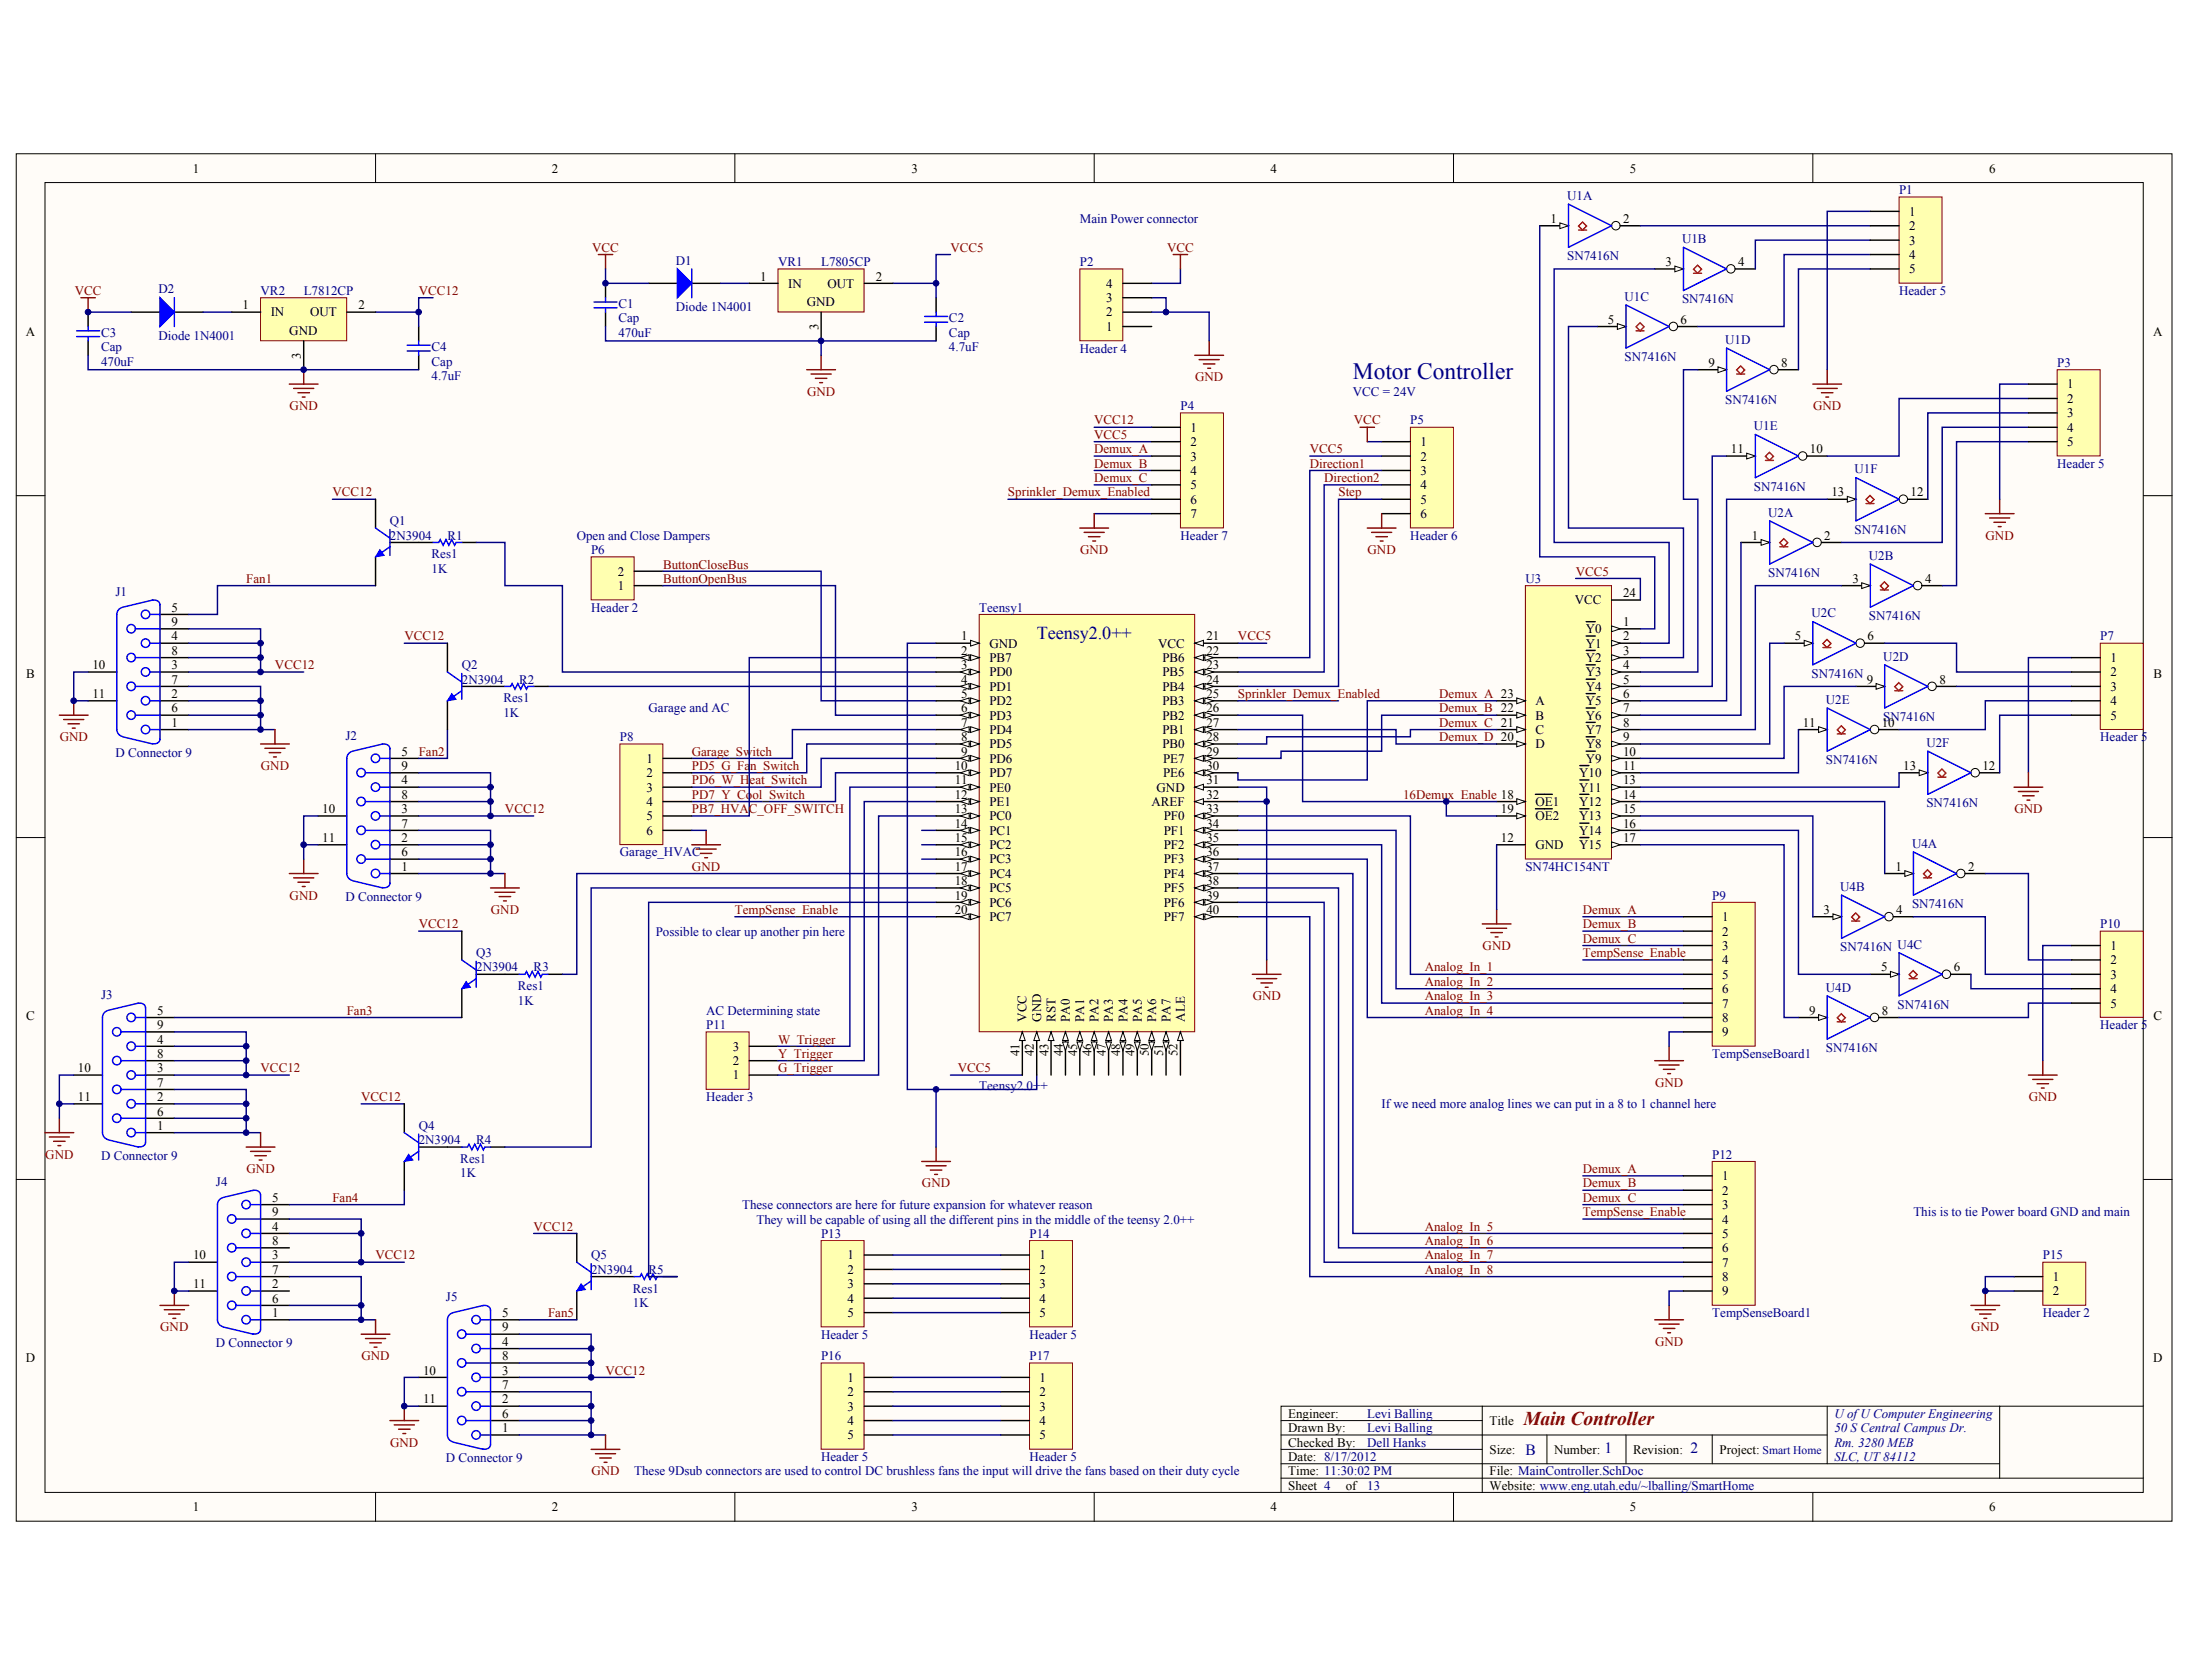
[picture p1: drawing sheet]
<svg xmlns="http://www.w3.org/2000/svg" width="271mm" height="207mm" viewBox="0 0 271 207" stroke-linecap="round" stroke-linejoin="round" font-family="sans-serif">
<defs><g id="words">
<text font-size="2.9" fill="#000080" x="166.8" y="46.7">Motor Controller</text>
<text font-size="2.4" fill="#800000" x="187.9" y="175.7">Main Controller</text>
<text font-size="2.2" fill="#000080" x="127.8" y="78.8">Teensy2.0++</text>
<g font-size="1.9" fill="#000080">
<text x="188.1" y="179.4">B</text>
<text x="197.9" y="179.2">1</text>
<text x="208.5" y="179.2">2</text>
</g>
<g font-size="1.6">
<text x="23.8" y="21.3">1</text>
<text x="68.1" y="21.3">2</text>
<text x="112.4" y="21.3">3</text>
<text x="156.7" y="21.3">4</text>
<text x="201" y="21.3">5</text>
<text x="245.3" y="21.3">6</text>
<text x="191.2" y="27.5">1</text>
<text x="200.2" y="27.5">2</text>
<text x="235.4" y="26.6">1</text>
<text x="235.4" y="28.4">2</text>
<text x="93.7" y="34.6">1</text>
<text x="97.2" y="35.5">IN</text>
<text x="102" y="35.5">OUT</text>
<text x="108" y="34.6">2</text>
<text x="136.4" y="35.5">4</text>
<text x="205.4" y="32.8">3</text>
<text x="214.3" y="32.8">4</text>
<text x="235.4" y="30.2">3</text>
<text x="235.4" y="31.9">4</text>
<text x="235.4" y="33.7">5</text>
<text x="3.2" y="41.5">A</text>
<text x="29.9" y="38.1">1</text>
<text x="33.4" y="39">IN</text>
<text x="35.7" y="41.3">GND</text>
<text x="38.2" y="39">OUT</text>
<text x="44.2" y="38.1">2</text>
<text x="99.5" y="37.8">GND</text>
<text x="100.9" y="40.7" transform="rotate(-90 100.9 40.7)">3</text>
<text x="136.4" y="40.8">1</text>
<text x="136.4" y="39">2</text>
<text x="136.4" y="37.3">3</text>
<text x="198.3" y="39.9">5</text>
<text x="207.3" y="39.9">6</text>
<text x="265.5" y="41.5">A</text>
<text x="37.1" y="44.3" transform="rotate(-90 37.1 44.3)">3</text>
<text x="210.7" y="45.2">9</text>
<text x="219.7" y="45.2">8</text>
<text x="254.9" y="47.9">1</text>
<text x="146.8" y="53.2">1</text>
<text x="254.9" y="49.7">2</text>
<text x="254.9" y="51.5">3</text>
<text x="254.9" y="53.2">4</text>
<text x="146.8" y="55">2</text>
<text x="146.8" y="56.8">3</text>
<text x="146.8" y="58.6">4</text>
<text x="175.2" y="55">1</text>
<text x="175.2" y="56.8">2</text>
<text x="175.2" y="58.6">3</text>
<text x="213.5" y="55.9">11</text>
<text x="223.2" y="55.9">10</text>
<text x="254.9" y="55">5</text>
<text x="146.8" y="60.3">5</text>
<text x="146.8" y="62.1">6</text>
<text x="146.8" y="63.9">7</text>
<text x="175.2" y="60.3">4</text>
<text x="175.2" y="62.1">5</text>
<text x="175.2" y="63.9">6</text>
<text x="225.9" y="61.2">13</text>
<text x="235.6" y="61.2">12</text>
<text x="76.2" y="71">2</text>
<text x="216" y="66.6">1</text>
<text x="225" y="66.6">2</text>
<text x="228.4" y="71.9">3</text>
<text x="237.4" y="71.9">4</text>
<text x="21.1" y="75.4">5</text>
<text x="21.1" y="77.2">9</text>
<text x="76.2" y="72.8">1</text>
<text x="194.2" y="74.5">VCC</text>
<text x="200.2" y="77.2">1</text>
<text x="200.2" y="73.7">24</text>
<text x="3.2" y="83.6">B</text>
<text x="11.4" y="82.5">10</text>
<text x="21.1" y="82.5">3</text>
<text x="21.1" y="79">4</text>
<text x="21.1" y="80.8">8</text>
<text x="118.5" y="79">1</text>
<text x="118.5" y="80.8">2</text>
<text x="118.5" y="82.5">3</text>
<text x="122" y="79.9">GND</text>
<text x="122" y="81.6">PB7</text>
<text x="122" y="83.4">PD0</text>
<text x="142.8" y="79.9">VCC</text>
<text x="143.3" y="81.6">PB6</text>
<text x="143.3" y="83.4">PB5</text>
<text x="148.8" y="79">21</text>
<text x="148.8" y="80.8">22</text>
<text x="148.8" y="82.5">23</text>
<text x="195.6" y="78.1">Y0</text>
<text x="195.6" y="79.9">Y1</text>
<text x="195.6" y="81.6">Y2</text>
<text x="195.6" y="83.4">Y3</text>
<text x="200.2" y="79">2</text>
<text x="200.2" y="80.8">3</text>
<text x="200.2" y="82.5">4</text>
<text x="221.3" y="79">5</text>
<text x="230.3" y="79">6</text>
<text x="260.2" y="81.6">1</text>
<text x="260.2" y="83.4">2</text>
<text x="265.6" y="83.6">B</text>
<text x="11.4" y="86.1">11</text>
<text x="21.1" y="89.6">1</text>
<text x="21.1" y="86.1">2</text>
<text x="21.1" y="87.9">6</text>
<text x="21.1" y="84.3">7</text>
<text x="118.5" y="84.3">4</text>
<text x="118.5" y="86.1">5</text>
<text x="118.5" y="87.9">6</text>
<text x="118.5" y="89.6">7</text>
<text x="122" y="85.2">PD1</text>
<text x="122" y="87">PD2</text>
<text x="122" y="88.7">PD3</text>
<text x="143.3" y="85.2">PB4</text>
<text x="143.3" y="87">PB3</text>
<text x="143.3" y="88.7">PB2</text>
<text x="148.8" y="84.3">24</text>
<text x="148.8" y="86.1">25</text>
<text x="148.8" y="87.9">26</text>
<text x="148.8" y="89.6">27</text>
<text x="189.4" y="88.7">B</text>
<text x="189.4" y="87">A</text>
<text x="195.6" y="85.2">Y4</text>
<text x="195.6" y="87">Y5</text>
<text x="195.6" y="88.7">Y6</text>
<text x="200.2" y="84.3">5</text>
<text x="200.2" y="86.1">6</text>
<text x="200.2" y="87.9">7</text>
<text x="200.2" y="89.6">8</text>
<text x="222.3" y="89.6">11</text>
<text x="230.2" y="84.3">9</text>
<text x="232.1" y="89.6">10</text>
<text x="239.2" y="84.3">8</text>
<text x="260.2" y="85.2">3</text>
<text x="260.2" y="87">4</text>
<text x="260.2" y="88.7">5</text>
<text x="49.5" y="93.2">5</text>
<text x="49.5" y="95">9</text>
<text x="79.7" y="94.1">1</text>
<text x="79.7" y="95.9">2</text>
<text x="117.7" y="95">10</text>
<text x="118.5" y="91.4">8</text>
<text x="118.5" y="93.2">9</text>
<text x="122" y="90.5">PD4</text>
<text x="122" y="92.3">PD5</text>
<text x="122" y="94.1">PD6</text>
<text x="122" y="95.9">PD7</text>
<text x="143.3" y="90.5">PB1</text>
<text x="143.3" y="92.3">PB0</text>
<text x="143.4" y="94.1">PE7</text>
<text x="143.4" y="95.9">PE6</text>
<text x="148.8" y="91.4">28</text>
<text x="148.8" y="93.2">29</text>
<text x="148.8" y="95">30</text>
<text x="189.4" y="92.3">D</text>
<text x="189.4" y="90.5">C</text>
<text x="194.8" y="95.9">Y10</text>
<text x="195.6" y="90.5">Y7</text>
<text x="195.6" y="92.3">Y8</text>
<text x="195.6" y="94.1">Y9</text>
<text x="200.2" y="91.4">9</text>
<text x="200.2" y="93.2">10</text>
<text x="200.2" y="95">11</text>
<text x="234.7" y="95">13</text>
<text x="244.5" y="95">12</text>
<text x="39.7" y="100.3">10</text>
<text x="49.5" y="100.3">3</text>
<text x="49.5" y="96.7">4</text>
<text x="49.5" y="98.5">8</text>
<text x="79.7" y="97.6">3</text>
<text x="79.7" y="99.4">4</text>
<text x="79.7" y="101.2">5</text>
<text x="117.7" y="96.7">11</text>
<text x="117.7" y="98.5">12</text>
<text x="117.7" y="100.3">13</text>
<text x="122" y="97.6">PE0</text>
<text x="122" y="99.4">PE1</text>
<text x="122" y="101.2">PC0</text>
<text x="142" y="99.4">AREF</text>
<text x="142.6" y="97.6">GND</text>
<text x="143.5" y="101.2">PF0</text>
<text x="148.8" y="96.7">31</text>
<text x="148.8" y="98.5">32</text>
<text x="148.8" y="100.3">33</text>
<text x="185.1" y="100.3">19</text>
<text x="189.4" y="99.4">OE1</text>
<text x="189.4" y="101.2">OE2</text>
<text x="194.8" y="97.6">Y11</text>
<text x="194.8" y="99.4">Y12</text>
<text x="194.8" y="101.2">Y13</text>
<text x="200.2" y="96.7">13</text>
<text x="200.2" y="98.5">14</text>
<text x="200.2" y="100.3">15</text>
<text x="39.7" y="103.8">11</text>
<text x="49.5" y="107.4">1</text>
<text x="49.5" y="103.8">2</text>
<text x="49.5" y="105.6">6</text>
<text x="49.5" y="102.1">7</text>
<text x="79.7" y="103">6</text>
<text x="117.7" y="102.1">14</text>
<text x="117.7" y="103.8">15</text>
<text x="117.7" y="105.6">16</text>
<text x="117.7" y="107.4">17</text>
<text x="122" y="103">PC1</text>
<text x="122" y="104.7">PC2</text>
<text x="122" y="106.5">PC3</text>
<text x="143.5" y="103">PF1</text>
<text x="143.5" y="104.7">PF2</text>
<text x="143.5" y="106.5">PF3</text>
<text x="148.8" y="102.1">34</text>
<text x="148.8" y="103.8">35</text>
<text x="148.8" y="105.6">36</text>
<text x="148.8" y="107.4">37</text>
<text x="185.1" y="103.8">12</text>
<text x="189.4" y="104.7">GND</text>
<text x="194.8" y="103">Y14</text>
<text x="194.8" y="104.7">Y15</text>
<text x="200.2" y="102.1">16</text>
<text x="200.2" y="103.8">17</text>
<text x="233.7" y="107.4">1</text>
<text x="242.7" y="107.4">2</text>
<text x="117.7" y="109.2">18</text>
<text x="117.7" y="110.9">19</text>
<text x="117.7" y="112.7">20</text>
<text x="122" y="108.3">PC4</text>
<text x="122" y="110.1">PC5</text>
<text x="122" y="111.8">PC6</text>
<text x="122" y="113.6">PC7</text>
<text x="143.5" y="108.3">PF4</text>
<text x="143.5" y="110.1">PF5</text>
<text x="143.5" y="111.8">PF6</text>
<text x="143.5" y="113.6">PF7</text>
<text x="148.8" y="109.2">38</text>
<text x="148.8" y="110.9">39</text>
<text x="148.8" y="112.7">40</text>
<text x="212.4" y="113.6">1</text>
<text x="224.9" y="112.7">3</text>
<text x="233.8" y="112.7">4</text>
<text x="212.4" y="115.4">2</text>
<text x="212.4" y="117.2">3</text>
<text x="212.4" y="118.9">4</text>
<text x="232" y="119.8">5</text>
<text x="240.9" y="119.8">6</text>
<text x="260.2" y="117.2">1</text>
<text x="260.2" y="118.9">2</text>
<text x="3.2" y="125.8">C</text>
<text x="19.4" y="125.1">5</text>
<text x="212.4" y="120.7">5</text>
<text x="212.4" y="122.5">6</text>
<text x="212.4" y="124.3">7</text>
<text x="223.1" y="125.1">9</text>
<text x="232.1" y="125.1">8</text>
<text x="260.2" y="120.7">3</text>
<text x="260.2" y="122.5">4</text>
<text x="260.2" y="124.3">5</text>
<text x="265.6" y="125.8">C</text>
<text x="19.4" y="128.7">4</text>
<text x="19.4" y="130.5">8</text>
<text x="19.4" y="126.9">9</text>
<text x="90.4" y="131.4">2</text>
<text x="90.4" y="129.6">3</text>
<text x="125.7" y="130.3" transform="rotate(-90 125.7 130.3)">41</text>
<text x="126.6" y="126" transform="rotate(-90 126.6 126)">VCC</text>
<text x="127.5" y="130.3" transform="rotate(-90 127.5 130.3)">42</text>
<text x="128.4" y="126" transform="rotate(-90 128.4 126)">GND</text>
<text x="129.3" y="130.3" transform="rotate(-90 129.3 130.3)">43</text>
<text x="130.2" y="126" transform="rotate(-90 130.2 126)">RST</text>
<text x="131.1" y="130.3" transform="rotate(-90 131.1 130.3)">44</text>
<text x="131.9" y="126" transform="rotate(-90 131.9 126)">PA0</text>
<text x="132.8" y="130.3" transform="rotate(-90 132.8 130.3)">45</text>
<text x="133.7" y="126" transform="rotate(-90 133.7 126)">PA1</text>
<text x="134.6" y="130.3" transform="rotate(-90 134.6 130.3)">46</text>
<text x="135.5" y="126" transform="rotate(-90 135.5 126)">PA2</text>
<text x="136.4" y="130.3" transform="rotate(-90 136.4 130.3)">47</text>
<text x="137.3" y="126" transform="rotate(-90 137.3 126)">PA3</text>
<text x="138.1" y="130.3" transform="rotate(-90 138.1 130.3)">48</text>
<text x="139" y="126" transform="rotate(-90 139 126)">PA4</text>
<text x="139.9" y="130.3" transform="rotate(-90 139.9 130.3)">49</text>
<text x="140.8" y="126" transform="rotate(-90 140.8 126)">PA5</text>
<text x="141.7" y="130.3" transform="rotate(-90 141.7 130.3)">50</text>
<text x="142.6" y="126" transform="rotate(-90 142.6 126)">PA6</text>
<text x="143.5" y="130.3" transform="rotate(-90 143.5 130.3)">51</text>
<text x="144.3" y="126" transform="rotate(-90 144.3 126)">PA7</text>
<text x="145.2" y="130.3" transform="rotate(-90 145.2 130.3)">52</text>
<text x="146.1" y="126" transform="rotate(-90 146.1 126)">ALE</text>
<text x="212.4" y="126">8</text>
<text x="212.4" y="127.8">9</text>
<text x="9.6" y="135.8">11</text>
<text x="9.6" y="132.2">10</text>
<text x="19.4" y="135.8">2</text>
<text x="19.4" y="132.2">3</text>
<text x="19.4" y="137.6">6</text>
<text x="19.4" y="134">7</text>
<text x="90.4" y="133.1">1</text>
<text x="19.4" y="139.4">1</text>
<text x="33.5" y="148.2">5</text>
<text x="33.5" y="150">9</text>
<text x="212.4" y="145.6">1</text>
<text x="212.4" y="147.3">2</text>
<text x="212.4" y="149.1">3</text>
<text x="23.8" y="155.3">10</text>
<text x="33.5" y="155.3">3</text>
<text x="33.5" y="151.8">4</text>
<text x="33.5" y="153.6">8</text>
<text x="104.5" y="155.3">1</text>
<text x="128.2" y="155.3">1</text>
<text x="212.4" y="150.9">4</text>
<text x="212.4" y="152.7">5</text>
<text x="212.4" y="154.4">6</text>
<text x="23.8" y="158.9">11</text>
<text x="33.5" y="158.9">2</text>
<text x="33.5" y="160.7">6</text>
<text x="33.5" y="157.1">7</text>
<text x="104.5" y="157.1">2</text>
<text x="104.5" y="158.9">3</text>
<text x="104.5" y="160.7">4</text>
<text x="128.2" y="157.1">2</text>
<text x="128.2" y="158.9">3</text>
<text x="128.2" y="160.7">4</text>
<text x="212.4" y="156.2">7</text>
<text x="212.4" y="158">8</text>
<text x="212.4" y="159.8">9</text>
<text x="253.2" y="158">1</text>
<text x="253.2" y="159.8">2</text>
<text x="3.2" y="168">D</text>
<text x="33.5" y="162.4">1</text>
<text x="61.9" y="166">4</text>
<text x="61.9" y="162.4">5</text>
<text x="61.9" y="167.8">8</text>
<text x="61.9" y="164.2">9</text>
<text x="104.5" y="162.4">5</text>
<text x="128.2" y="162.4">5</text>
<text x="265.5" y="168">D</text>
<text x="52.2" y="173.1">11</text>
<text x="52.2" y="169.5">10</text>
<text x="61.9" y="173.1">2</text>
<text x="61.9" y="169.5">3</text>
<text x="61.9" y="171.3">7</text>
<text x="104.5" y="170.4">1</text>
<text x="104.5" y="172.2">2</text>
<text x="104.5" y="174">3</text>
<text x="128.2" y="170.4">1</text>
<text x="128.2" y="172.2">2</text>
<text x="128.2" y="174">3</text>
<text x="61.9" y="176.6">1</text>
<text x="61.9" y="174.9">6</text>
<text x="104.5" y="175.7">4</text>
<text x="104.5" y="177.5">5</text>
<text x="128.2" y="175.7">4</text>
<text x="128.2" y="177.5">5</text>
<text x="158.9" y="174.9">Engineer:</text>
<text x="158.9" y="176.6">Drawn By:</text>
<text x="158.9" y="178.4">Checked By:</text>
<text x="183.7" y="175.7">Title</text>
<text x="183.7" y="179.3">Size:</text>
<text x="191.7" y="179.3">Number:</text>
<text x="201.4" y="179.3">Revision:</text>
<text x="212" y="179.3">Project: Smart Home</text>
<text x="158.9" y="180.2">Date: 8/17/2012</text>
<text x="158.9" y="183.7">Sheet 4</text>
<text x="158.9" y="182">Time: 11:30:02 PM</text>
<text x="166" y="183.7">of</text>
<text x="183.7" y="182">File: MainController.SchDoc</text>
<text x="183.7" y="183.7">Website: www.eng.utah.edu/~lballing/SmartHome</text>
<text x="23.8" y="186.4">1</text>
<text x="68.1" y="186.4">2</text>
<text x="112.4" y="186.4">3</text>
<text x="156.7" y="186.4">4</text>
<text x="201" y="186.4">5</text>
<text x="245.3" y="186.4">6</text>
</g>
<g font-size="1.6" fill="#000080">
<text x="234.2" y="23.9">P1</text>
<text x="133.2" y="27.5">Main Power connector</text>
<text x="193.3" y="24.7">U1A</text>
<text x="207.4" y="30">U1B</text>
<text x="83.4" y="32.6">D1</text>
<text x="95.9" y="32.8">VR1</text>
<text x="101.3" y="32.8">L7805CP</text>
<text x="133.2" y="32.8">P2</text>
<text x="193.3" y="32.1">SN7416N</text>
<text x="12.5" y="41.5">C3</text>
<text x="19.5" y="36.2">D2</text>
<text x="19.5" y="41.9">Diode 1N4001</text>
<text x="32.1" y="36.4">VR2</text>
<text x="37.4" y="36.4">L7812CP</text>
<text x="76.3" y="41.5">470uF</text>
<text x="76.3" y="38">C1</text>
<text x="76.3" y="39.7">Cap</text>
<text x="83.4" y="38.3">Diode 1N4001</text>
<text x="117" y="39.7">C2</text>
<text x="117" y="41.5">Cap</text>
<text x="200.3" y="37.1">U1C</text>
<text x="207.4" y="37.4">SN7416N</text>
<text x="234.2" y="36.4">Header 5</text>
<text x="12.5" y="45.1">470uF</text>
<text x="12.5" y="43.3">Cap</text>
<text x="53.2" y="46.9">4.7uF</text>
<text x="53.2" y="43.3">C4</text>
<text x="53.2" y="45.1">Cap</text>
<text x="117" y="43.3">4.7uF</text>
<text x="133.2" y="43.5">Header 4</text>
<text x="200.3" y="44.5">SN7416N</text>
<text x="212.7" y="42.4">U1D</text>
<text x="253.7" y="45.2">P3</text>
<text x="145.6" y="50.6">P4</text>
<text x="166.8" y="48.8">VCC = 24V</text>
<text x="173.9" y="52.4">P5</text>
<text x="212.7" y="49.9">SN7416N</text>
<text x="216.3" y="53.1">U1E</text>
<text x="228.7" y="58.4">U1F</text>
<text x="253.7" y="57.7">Header 5</text>
<text x="48.1" y="64.8">Q1</text>
<text x="216.3" y="60.5">SN7416N</text>
<text x="218.1" y="63.7">U2A</text>
<text x="228.7" y="65.8">SN7416N</text>
<text x="48.1" y="66.6">2N3904</text>
<text x="53.2" y="70.6">1K</text>
<text x="53.2" y="68.9">Res1</text>
<text x="55.2" y="66.6">R1</text>
<text x="71.1" y="66.6">Open and Close Dampers</text>
<text x="72.9" y="68.3">P6</text>
<text x="145.6" y="66.6">Header 7</text>
<text x="173.9" y="66.6">Header 6</text>
<text x="188.1" y="71.9">U3</text>
<text x="218.1" y="71.2">SN7416N</text>
<text x="230.5" y="69">U2B</text>
<text x="14.2" y="73.5">J1</text>
<text x="72.9" y="75.4">Header 2</text>
<text x="120.8" y="75.4">Teensy1</text>
<text x="223.4" y="76.1">U2C</text>
<text x="230.5" y="76.5">SN7416N</text>
<text x="57" y="82.5">Q2</text>
<text x="223.4" y="83.6">SN7416N</text>
<text x="232.2" y="81.5">U2D</text>
<text x="259" y="79">P7</text>
<text x="57" y="84.3">2N3904</text>
<text x="62.1" y="88.4">1K</text>
<text x="62.1" y="86.6">Res1</text>
<text x="64" y="84.3">R2</text>
<text x="80" y="87.9">Garage and AC</text>
<text x="225.2" y="86.8">U2E</text>
<text x="232.2" y="88.9">SN7416N</text>
<text x="14.2" y="93.4">D Connector 9</text>
<text x="42.6" y="91.2">J2</text>
<text x="76.4" y="91.4">P8</text>
<text x="225.2" y="94.3">SN7416N</text>
<text x="237.6" y="92.1">U2F</text>
<text x="259" y="91.4">Header 5</text>
<text x="237.6" y="99.6">SN7416N</text>
<text x="76.4" y="105.6">Garage_HVAC</text>
<text x="188.1" y="107.4">SN74HC154NT</text>
<text x="235.8" y="104.6">U4A</text>
<text x="42.6" y="111.1">D Connector 9</text>
<text x="211.2" y="110.9">P9</text>
<text x="226.9" y="109.9">U4B</text>
<text x="235.8" y="112">SN7416N</text>
<text x="58.7" y="118">Q3</text>
<text x="58.7" y="119.8">2N3904</text>
<text x="65.8" y="119.8">R3</text>
<text x="80.9" y="115.4">Possible to clear up another pin here</text>
<text x="226.9" y="117.3">SN7416N U4C</text>
<text x="259" y="114.5">P10</text>
<text x="12.5" y="123.2">J3</text>
<text x="63.9" y="123.9">1K</text>
<text x="63.9" y="122.1">Res1</text>
<text x="87.1" y="125.1">AC Determining state</text>
<text x="225.2" y="122.3">U4D</text>
<text x="234" y="124.4">SN7416N</text>
<text x="87.1" y="126.9">P11</text>
<text x="211.2" y="130.5">TempSenseBoard1</text>
<text x="225.2" y="129.8">SN7416N</text>
<text x="259" y="126.9">Header 5</text>
<text x="87.1" y="135.8">Header 3</text>
<text x="120.8" y="134.4">Teensy2.0++</text>
<text x="170.4" y="136.7">If we need more analog lines we can put in a 8 to 1 channel here</text>
<text x="12.5" y="143.1">D Connector 9</text>
<text x="51.6" y="139.4">Q4</text>
<text x="51.6" y="141.1">2N3904</text>
<text x="56.8" y="143.4">Res1</text>
<text x="58.7" y="141.1">R4</text>
<text x="211.2" y="142.9">P12</text>
<text x="26.6" y="146.3">J4</text>
<text x="56.8" y="145.2">1K</text>
<text x="91.5" y="149.1">These connectors are here for future expansion for whatever reason</text>
<text x="236" y="150">This is to tie Power board GND and main</text>
<text x="72.9" y="155.3">Q5</text>
<text x="93.3" y="150.9">They will be capable of using all the different pins in the middle of the teensy 2.0++</text>
<text x="101.3" y="152.7">P13</text>
<text x="127" y="152.7">P14</text>
<text x="251.9" y="155.3">P15</text>
<text x="55" y="160.5">J5</text>
<text x="72.9" y="157.1">2N3904</text>
<text x="78" y="161.2">1K</text>
<text x="78" y="159.4">Res1</text>
<text x="80" y="157.1">R5</text>
<text x="26.6" y="166.2">D Connector 9</text>
<text x="101.3" y="165.1">Header 5</text>
<text x="101.3" y="167.8">P16</text>
<text x="127" y="165.1">Header 5</text>
<text x="127" y="167.8">P17</text>
<text x="211.2" y="162.4">TempSenseBoard1</text>
<text x="251.9" y="162.4">Header 2</text>
<text x="168.6" y="176.6">Levi Balling</text>
<text x="168.6" y="174.9">Levi Balling</text>
<text x="168.6" y="178.4">Dell Hanks</text>
<text x="226.2" y="174.9">U of U Computer Engineering</text>
<text x="226.2" y="176.6">50 S Central Campus Dr.</text>
<text x="226.2" y="178.4">Rm. 3280 MEB</text>
<text x="55" y="180.4">D Connector 9</text>
<text x="78.2" y="182">These 9Dsub connectors are used to control DC brushless fans the input will drive the fans based on their duty cycle</text>
<text x="101.3" y="180.2">Header 5</text>
<text x="127" y="180.2">Header 5</text>
<text x="168.6" y="183.7">13</text>
<text x="226.2" y="180.2">SLC, UT 84112</text>
</g>
<g font-size="1.6" fill="#800000">
<text x="73" y="31">VCC</text>
<text x="117.2" y="31">VCC5</text>
<text x="143.9" y="31">VCC</text>
<text x="9.2" y="36.4">VCC</text>
<text x="51.6" y="36.4">VCC12</text>
<text x="147.4" y="47">GND</text>
<text x="35.7" y="50.6">GND</text>
<text x="99.5" y="48.8">GND</text>
<text x="134.9" y="52.4">VCC12</text>
<text x="167" y="52.4">VCC</text>
<text x="223.6" y="50.6">GND</text>
<text x="134.9" y="55.9">Demux_A</text>
<text x="134.9" y="57.7">Demux_B</text>
<text x="134.9" y="59.5">Demux_C</text>
<text x="134.9" y="54.1">VCC5</text>
<text x="161.5" y="57.7">Direction1</text>
<text x="161.5" y="55.9">VCC5</text>
<text x="163.3" y="59.5">Direction2</text>
<text x="41" y="61.2">VCC12</text>
<text x="124.3" y="61.2">Sprinkler_Demux_Enabled</text>
<text x="165.1" y="61.2">Step</text>
<text x="30.4" y="71.9">Fan1</text>
<text x="81.8" y="71.9">ButtonOpenBus</text>
<text x="81.8" y="70.1">ButtonCloseBus</text>
<text x="133.2" y="68.3">GND</text>
<text x="168.6" y="68.3">GND</text>
<text x="194.3" y="71">VCC5</text>
<text x="244.9" y="66.6">GND</text>
<text x="33.9" y="82.5">VCC12</text>
<text x="49.9" y="79">VCC12</text>
<text x="152.7" y="79">VCC5</text>
<text x="152.7" y="86.1">Sprinkler_Demux_Enabled</text>
<text x="177.5" y="86.1">Demux_A 23</text>
<text x="177.5" y="87.9">Demux_B 22</text>
<text x="177.5" y="89.6">Demux_C 21</text>
<text x="7.4" y="91.4">GND</text>
<text x="32.2" y="95">GND</text>
<text x="51.6" y="93.2">Fan2</text>
<text x="85.3" y="93.2">Garage_Switch</text>
<text x="85.3" y="95">PD5_G_Fan_Switch</text>
<text x="177.5" y="91.4">Demux_D 20</text>
<text x="62.3" y="100.3">VCC12</text>
<text x="85.3" y="98.5">PD7_Y_Cool_Switch</text>
<text x="85.3" y="96.7">PD6_W_Heat_Switch</text>
<text x="85.3" y="100.3">PB7_HVAC_OFF_SWITCH</text>
<text x="173" y="98.5">16Demux_Enable 18</text>
<text x="248.4" y="100.3">GND</text>
<text x="85.3" y="107.4">GND</text>
<text x="35.7" y="110.9">GND</text>
<text x="60.5" y="112.7">GND</text>
<text x="90.6" y="112.7">TempSense_Enable</text>
<text x="195.2" y="112.7">Demux_A</text>
<text x="51.6" y="114.5">VCC12</text>
<text x="175.7" y="119.8">Analog_In_1</text>
<text x="182.8" y="117.2">GND</text>
<text x="195.2" y="118">TempSense_Enable</text>
<text x="195.2" y="114.5">Demux_B</text>
<text x="195.2" y="116.3">Demux_C</text>
<text x="42.8" y="125.1">Fan3</text>
<text x="154.5" y="123.4">GND</text>
<text x="175.7" y="121.6">Analog_In_2</text>
<text x="175.7" y="123.4">Analog_In_3</text>
<text x="175.7" y="125.1">Analog_In_4</text>
<text x="95.9" y="130.5">Y_Trigger</text>
<text x="95.9" y="128.7">W_Trigger</text>
<text x="32.1" y="132.2">VCC12</text>
<text x="44.5" y="135.8">VCC12</text>
<text x="95.9" y="132.2">G_Trigger</text>
<text x="118.1" y="132.2">VCC5</text>
<text x="204.1" y="134">GND</text>
<text x="250.2" y="135.8">GND</text>
<text x="5.6" y="142.9">GND</text>
<text x="30.4" y="144.7">GND</text>
<text x="41" y="148.2">Fan4</text>
<text x="113.7" y="146.5">GND</text>
<text x="195.2" y="150">TempSense_Enable</text>
<text x="195.2" y="148.2">Demux_C</text>
<text x="195.2" y="146.5">Demux_B</text>
<text x="195.2" y="144.7">Demux_A</text>
<text x="46.3" y="155.3">VCC12</text>
<text x="65.8" y="151.8">VCC12</text>
<text x="175.7" y="151.8">Analog_In_5</text>
<text x="175.7" y="153.6">Analog_In_6</text>
<text x="175.7" y="155.3">Analog_In_7</text>
<text x="175.7" y="157.1">Analog_In_8</text>
<text x="19.8" y="164.2">GND</text>
<text x="44.6" y="167.8">GND</text>
<text x="67.6" y="162.4">Fan5</text>
<text x="204.1" y="166">GND</text>
<text x="243.1" y="164.2">GND</text>
<text x="74.7" y="169.5">VCC12</text>
<text x="48.1" y="178.4">GND</text>
<text x="72.9" y="182">GND</text>
</g>
</g></defs>
<g fill="#fffcf8" stroke="#000" stroke-width=".12">
<path d="M2 19h265.9v168.6h-265.9z"/>
<path d="M5.5 22.5h258.8v161.6h-258.8z"/>
</g>
<g fill="none" stroke="#000" stroke-width=".12">
<path d="M46.3 19v3.5M90.6 19v3.5M134.9 19v3.5M179.2 19v3.5M223.6 19v3.5M2 61.1h3.5M264.3 61.1h3.6M2 103.3h3.5M264.3 103.3h3.6M2 145.5h3.5M264.3 145.5h3.6M158 177h67.3"/>
<path d="M158 175.2h24.8M158 178.8h24.8M182.8 173.4h-24.8v10.7M190.8 177v3.5M200.5 177v3.5M211.2 177v3.5M225.3 173.4v7.1M246.6 173.4h-63.8v10.7M264.3 173.4h-17.7v8.9M46.3 184.1v3.5M90.6 184.1v3.5M134.9 184.1v3.5"/>
<path d="M158 182.3h106.3M158 180.5h88.6M179.2 184.1v3.5M223.6 184.1v3.5"/>
</g>
<g fill="none" stroke="#00f" stroke-width=".18">
<path d="M21.5 36.7v3.6M9.4 41.5h2.9M9.4 40.8h2.9M10.9 40.3v.5M10.9 41.5v.5M50.2 43.3h2.8M50.2 42.6h2.8M51.6 42v.6M51.6 43.3v.5M15.1 74.9a.88 .88 0 0 0-.7 .9v14.2a.88 .88 0 0 0 .7 .8M16.7 77.6h3M18.5 79.3h1.2"/>
<path d="M18.5 75.8h1.2M18.8 74a.69 .69 0 0 1 .9 .6M18.8 74l-3.7 .9M19.7 74.5v16.7M15.1 90.9l3.7 .9M16.7 88.2h3M16.7 84.7h3M16.7 81.1h3M18.5 86.4h1.2M18.5 90h1.2M18.5 82.9h1.2M19.7 91.2a.66 .66 0 0 1-.9 .5"/>
<path d="M43.4 92.7a.88 .88 0 0 0-.6 .8v14.2a.88 .88 0 0 0 .6 .9M45.1 98.9h3M45.1 95.3h3M46.8 97.1h1.3M46.8 93.5h1.3M47.1 91.8a.69 .69 0 0 1 1 .5M47.2 91.8l-3.7 .8M48.1 92.3v16.7M43.5 108.6l3.7 .9M45.1 106h3M45.1 102.4h3M46.8 104.2h1.3"/>
<path d="M46.8 107.7h1.3M46.8 100.6h1.3M48.1 108.9a.66 .66 0 0 1-1 .6M13.3 124.6a.88 .88 0 0 0-.7 .9v14.2a.88 .88 0 0 0 .7 .8M14.9 137.9h3.1M14.9 134.4h3.1M14.9 130.8h3.1M14.9 127.3h3.1M16.7 136.1h1.3M16.7 139.7h1.3M16.7 132.6h1.3M16.7 129h1.3"/>
<path d="M16.7 125.5h1.3M17 123.8a.69 .69 0 0 1 .9 .5M17.1 123.7l-3.8 .9M18 124.3v16.6M13.3 140.6l3.8 .9M17.9 140.9a.66 .66 0 0 1-.9 .5M27.5 147.7a.88 .88 0 0 0-.7 .9v14.2a.88 .88 0 0 0 .7 .8M29.1 157.5h3M29.1 153.9h3M29.1 150.4h3M30.9 159.2h1.2M30.9 155.7h1.2"/>
<path d="M30.9 152.1h1.2M30.9 148.6h1.2M31.2 146.8a.69 .69 0 0 1 .9 .6M31.2 146.8l-3.7 .9M32.1 147.3v16.7M27.5 163.7l3.7 .9M29.1 161h3M30.9 162.8h1.2M32.1 164a.66 .66 0 0 1-.9 .5M55.8 161.9a.88 .88 0 0 0-.6 .9v14.2a.88 .88 0 0 0 .6 .8M55.9 177.9l3.7 .9M57.5 175.2h3"/>
<path d="M57.5 171.7h3M57.5 168.1h3M57.5 164.6h3M59.3 173.4h1.2M59.3 177h1.2M59.3 169.9h1.2M59.3 166.3h1.2M59.3 162.8h1.2M59.5 161a.69 .69 0 0 1 1 .6M59.6 161l-3.7 .9M60.5 178.2a.66 .66 0 0 1-1 .5M60.5 161.5v16.7"/>
<circle cx="16.2" cy="77.5" r=".52"/>
<circle cx="17.9" cy="75.8" r=".52"/>
<circle cx="17.9" cy="79.3" r=".52"/>
<circle cx="16.2" cy="81.1" r=".52"/>
<circle cx="16.2" cy="84.6" r=".52"/>
<circle cx="16.2" cy="88.2" r=".52"/>
<circle cx="17.9" cy="82.9" r=".52"/>
<circle cx="17.9" cy="86.4" r=".52"/>
<circle cx="17.9" cy="90" r=".52"/>
<circle cx="44.5" cy="95.3" r=".52"/>
<circle cx="44.5" cy="98.9" r=".52"/>
<circle cx="46.3" cy="97.1" r=".52"/>
<circle cx="46.3" cy="93.5" r=".52"/>
<circle cx="44.5" cy="106" r=".52"/>
<circle cx="44.5" cy="102.4" r=".52"/>
<circle cx="46.3" cy="104.2" r=".52"/>
<circle cx="46.3" cy="100.6" r=".52"/>
<circle cx="46.3" cy="107.7" r=".52"/>
<circle cx="14.4" cy="130.8" r=".52"/>
<circle cx="14.4" cy="137.9" r=".52"/>
<circle cx="14.4" cy="127.3" r=".52"/>
<circle cx="14.4" cy="134.4" r=".52"/>
<circle cx="16.2" cy="139.7" r=".52"/>
<circle cx="16.2" cy="125.5" r=".52"/>
<circle cx="16.2" cy="136.1" r=".52"/>
<circle cx="16.2" cy="132.6" r=".52"/>
<circle cx="16.2" cy="129" r=".52"/>
<circle cx="28.6" cy="150.3" r=".52"/>
<circle cx="28.6" cy="153.9" r=".52"/>
<circle cx="28.6" cy="157.4" r=".52"/>
<circle cx="30.4" cy="159.2" r=".52"/>
<circle cx="30.4" cy="152.1" r=".52"/>
<circle cx="30.4" cy="155.7" r=".52"/>
<circle cx="30.4" cy="148.6" r=".52"/>
<circle cx="28.6" cy="161" r=".52"/>
<circle cx="30.4" cy="162.8" r=".52"/>
<circle cx="56.9" cy="164.5" r=".52"/>
<circle cx="56.9" cy="171.6" r=".52"/>
<circle cx="56.9" cy="175.2" r=".52"/>
<circle cx="56.9" cy="168.1" r=".52"/>
<circle cx="58.7" cy="173.4" r=".52"/>
<circle cx="58.7" cy="166.3" r=".52"/>
<circle cx="58.7" cy="177" r=".52"/>
<circle cx="58.7" cy="169.9" r=".52"/>
<circle cx="58.7" cy="162.8" r=".52"/>
</g>
<g fill="none" stroke="#000" stroke-width=".18">
<path d="M10.9 38.5v1.8M16.2 38.5h3.5M21.5 38.5h3.5M10.9 42v1.8M51.6 40.3v1.7M51.6 43.8v1.8M19.7 79.3h3.6M19.7 75.8h3.6M19.7 77.6h3.6M10.9 86.4h3.5M10.9 82.9h3.5M19.7 90h3.6"/>
<path d="M19.7 86.4h3.6M19.7 82.9h3.6M19.7 88.2h3.6M19.7 84.7h3.6M19.7 81.1h3.6M48.1 97.1h3.5M48.1 93.5h3.5M48.1 98.9h3.5M48.1 95.3h3.5M39.2 104.2h3.6M39.2 100.6h3.6M48.1 107.7h3.5"/>
<path d="M48.1 104.2h3.5M48.1 100.6h3.5M48.1 106h3.5M48.1 102.4h3.5M9.1 136.1h3.5M9.1 132.6h3.5M18 139.7h3.5M18 136.1h3.5M18 132.6h3.5M18 129h3.5M18 125.5h3.5M18 137.9h3.5"/>
<path d="M18 134.4h3.5M18 130.8h3.5M18 127.3h3.5M23.3 159.2h3.5M23.3 155.7h3.5M32.1 159.2h3.6M32.1 155.7h3.6M32.1 152.1h3.6M32.1 148.6h3.6M32.1 157.5h3.6M32.1 153.9h3.6M32.1 150.4h3.6"/>
<path d="M32.1 162.8h3.6M32.1 161h3.6M51.6 173.4h3.6M51.6 169.9h3.6M60.5 177h3.5M60.5 173.4h3.5M60.5 169.9h3.5M60.5 166.3h3.5M60.5 162.8h3.5M60.5 175.2h3.5M60.5 171.7h3.5M60.5 168.1h3.5"/>
<path d="M60.5 164.6h3.5"/>
</g>
<g fill="none" stroke="#000080" stroke-width=".18">
<path d="M25 38.5h3.6M46.3 38.5h5.3M10.9 43.8v1.8h40.7M23.3 79.3h8.8M23.3 90h10.6M23.3 82.9h14.2M23.3 86.4h8.8M32.1 81.1v1.8M32.1 88.2v1.8M51.6 97.1h8.9M67.6 84.7h47.8M51.6 107.7h10.7"/>
<path d="M51.6 100.6h14.2M51.6 104.2h8.9M21.5 139.7h10.6M21.5 132.6h14.2M21.5 136.1h8.9M21.5 129h8.9M35.7 155.7h14.2M35.7 152.1h8.8M35.7 162.8h10.6M44.5 161v1.8M64 171.7h8.9v5.3M64 164.6h8.9v5.3"/>
<path d="M64 177h10.7M64 169.9h14.2M64 173.4h8.9M64 166.3h8.9"/>
</g>
<g fill="none" stroke="#800000" stroke-width=".18">
<path d="M35.7 47.4h3.5M36.2 47.9h2.5M36.7 48.4h1.5M37.3 49h.3M37.5 45.6v1.8M32.1 91.8h3.6M32.7 92.3h2.4M33.2 92.8h1.4M33.7 93.4h.4M33.9 90v1.8M60.5 109.5h3.5M61 110h2.5"/>
<path d="M61.6 110.6h1.4M62.1 111.1h.3M62.3 107.7v1.8M32.1 139.7v1.8M30.4 141.5h3.5M30.9 142h2.5M31.4 142.5h1.4M32 143.1h.3M44.5 164.6h3.6M45.1 165.1h2.5M45.6 165.6h1.4M46.1 166.2h.4"/>
<path d="M46.3 162.8v1.8M72.9 178.8h3.5M73.4 179.3h2.5M74 179.8h1.4M74.7 177v1.8M74.5 180.4h.4"/>
</g>
<path d="M19.7 36.7l1.8 1.8-1.8 1.8z" fill="#00f" stroke="#00f" stroke-width=".18"/>
<path d="M32.1 36.7h10.7v5.3h-10.7z" fill="#ffffb0" stroke="#800000" stroke-width=".12"/>
<path d="M28.6 38.5h3.5M42.8 38.5h3.5M74.7 34.9v1.8M74.7 38.5v1.8M80 34.9h3.5M85.3 34.9h3.6M115.4 36.7v1.8M37.5 42v3.6M115.4 40.3v1.7" fill="none" stroke="#000" stroke-width=".18"/>
<path d="M10 36.7h1.8M10.9 36.7v1.8M99.5 45.6h3.5M100 46.1h2.5M100.6 46.7h1.4M101.1 47.2h.3M101.3 43.8v1.8" fill="none" stroke="#800000" stroke-width=".18"/>
<path d="M10.9 38.5h5.3M53.4 36.7h-1.8v3.6M88.9 34.9h3.5M110.1 34.9h5.3M74.7 40.3v1.7h40.7" fill="none" stroke="#000080" stroke-width=".18"/>
<path d="M73.3 38h2.8M73.3 37.3h2.8M74.7 36.7v.6M74.7 38v.5M85.3 33.2v3.5M114 39.7h2.9M114 39h2.9M115.4 38.5v.5M115.4 39.7v.6" fill="none" stroke="#00f" stroke-width=".18"/>
<path d="M83.5 33.2l1.8 1.7-1.8 1.8z" fill="#00f" stroke="#00f" stroke-width=".18"/>
<path d="M95.9 33.2h10.7v5.3h-10.7z" fill="#ffffb0" stroke="#800000" stroke-width=".12"/>
<path d="M92.4 34.9h3.5M101.3 38.5v3.5M106.6 34.9h3.5" fill="none" stroke="#000" stroke-width=".18"/>
<path d="M73.8 31.4h1.8M74.7 31.4v1.8M156.2 118.4v1.8M154.4 120.2h3.6M155 120.7h2.4M155.5 121.2h1.4M156 121.8h.4M113.7 143.2h3.5M114.2 143.8h2.5M114.7 144.3h1.4M115.3 144.8h.3M115.4 141.5v1.7" fill="none" stroke="#800000" stroke-width=".18"/>
<path d="M117.2 31.4h-1.8v5.3M101.3 42v1.8M23.3 77.6h8.8v3.5h-8.8M115.4 79.3h-3.5v55.1h3.5M23.3 84.7h8.8v3.5h-8.8M51.6 98.9h8.9M152.7 97.1h3.5v21.3M51.6 106h8.9M21.5 137.9h8.9M21.5 130.8h8.9M35.7 150.4h8.8v5.3" fill="none" stroke="#000080" stroke-width=".18"/>
<path d="M188.1 72.2h10.6v33.7h-10.6z" fill="#ffffb0" stroke="#800000" stroke-width=".12"/>
<path d="M198.7 77.6h3.6" fill="none" stroke="#000" stroke-width=".18"/>
<path d="M198.7 77.2l1.1 .4-1.1 .3z" fill="#fffcf8" stroke="#000" stroke-width=".12"/>
<path d="M195.6 76.7h1.1M198.7 79.3h3.6" fill="none" stroke="#000" stroke-width=".18"/>
<path d="M198.7 79l1.1 .3-1.1 .4z" fill="#fffcf8" stroke="#000" stroke-width=".12"/>
<path d="M195.6 78.4h1.1M198.7 81.1h3.6" fill="none" stroke="#000" stroke-width=".18"/>
<path d="M198.7 80.8l1.1 .3-1.1 .4z" fill="#fffcf8" stroke="#000" stroke-width=".12"/>
<path d="M195.6 80.2h1.1M198.7 82.9h3.6" fill="none" stroke="#000" stroke-width=".18"/>
<path d="M198.7 82.5l1.1 .4-1.1 .3z" fill="#fffcf8" stroke="#000" stroke-width=".12"/>
<path d="M195.6 82h1.1M198.7 84.7h3.6" fill="none" stroke="#000" stroke-width=".18"/>
<path d="M198.7 84.3l1.1 .4-1.1 .3z" fill="#fffcf8" stroke="#000" stroke-width=".12"/>
<path d="M195.6 83.8h1.1M198.7 86.4h3.6" fill="none" stroke="#000" stroke-width=".18"/>
<path d="M198.7 86.1l1.1 .3-1.1 .4z" fill="#fffcf8" stroke="#000" stroke-width=".12"/>
<path d="M195.6 85.5h1.1M198.7 88.2h3.6" fill="none" stroke="#000" stroke-width=".18"/>
<path d="M198.7 87.9l1.1 .3-1.1 .4z" fill="#fffcf8" stroke="#000" stroke-width=".12"/>
<path d="M195.6 87.3h1.1M198.7 90h3.6" fill="none" stroke="#000" stroke-width=".18"/>
<path d="M198.7 89.6l1.1 .4-1.1 .3z" fill="#fffcf8" stroke="#000" stroke-width=".12"/>
<path d="M195.6 89.1h1.1M198.7 91.8h3.6" fill="none" stroke="#000" stroke-width=".18"/>
<path d="M198.7 91.4l1.1 .4-1.1 .3z" fill="#fffcf8" stroke="#000" stroke-width=".12"/>
<path d="M195.6 90.9h1.1M198.7 93.5h3.6" fill="none" stroke="#000" stroke-width=".18"/>
<path d="M198.7 93.2l1.1 .3-1.1 .4z" fill="#fffcf8" stroke="#000" stroke-width=".12"/>
<path d="M195.6 92.6h1.1M198.7 95.3h3.6" fill="none" stroke="#000" stroke-width=".18"/>
<path d="M198.7 95l1.1 .3-1.1 .4z" fill="#fffcf8" stroke="#000" stroke-width=".12"/>
<path d="M194.8 94.4h1.1M198.7 97.1h3.6M184.6 104.2h3.5" fill="none" stroke="#000" stroke-width=".18"/>
<path d="M198.7 96.7l1.1 .4-1.1 .3z" fill="#fffcf8" stroke="#000" stroke-width=".12"/>
<path d="M194.8 96.2h1.1M198.7 98.9h3.6" fill="none" stroke="#000" stroke-width=".18"/>
<path d="M198.7 98.5l1.1 .4-1.1 .3z" fill="#fffcf8" stroke="#000" stroke-width=".12"/>
<path d="M194.8 98h1.1M198.7 100.6h3.6" fill="none" stroke="#000" stroke-width=".18"/>
<path d="M198.7 100.3l1.1 .3-1.1 .4z" fill="#fffcf8" stroke="#000" stroke-width=".12"/>
<path d="M194.8 99.8h1.1M198.7 102.4h3.6" fill="none" stroke="#000" stroke-width=".18"/>
<path d="M198.7 102.1l1.1 .3-1.1 .4z" fill="#fffcf8" stroke="#000" stroke-width=".12"/>
<path d="M194.8 101.5h1.1M198.7 104.2h3.6" fill="none" stroke="#000" stroke-width=".18"/>
<path d="M198.7 103.8l1.1 .4-1.1 .3z" fill="#fffcf8" stroke="#000" stroke-width=".12"/>
<path d="M184.6 98.9h3.5M194.8 103.3h1.1" fill="none" stroke="#000" stroke-width=".18"/>
<path d="M187 98.5l1.1 .4-1.1 .3z" fill="#fffcf8" stroke="#000" stroke-width=".12"/>
<path d="M189.3 98h2.1M184.6 100.6h3.5" fill="none" stroke="#000" stroke-width=".18"/>
<path d="M187 100.3l1.1 .3-1.1 .4z" fill="#fffcf8" stroke="#000" stroke-width=".12"/>
<path d="M184.6 91.8h3.5M189.3 99.8h2.1" fill="none" stroke="#000" stroke-width=".18"/>
<path d="M187 91.4l1.1 .4-1.1 .3z" fill="#fffcf8" stroke="#000" stroke-width=".12"/>
<path d="M184.6 90h3.5" fill="none" stroke="#000" stroke-width=".18"/>
<path d="M187 89.6l1.1 .4-1.1 .3z" fill="#fffcf8" stroke="#000" stroke-width=".12"/>
<path d="M184.6 88.2h3.5" fill="none" stroke="#000" stroke-width=".18"/>
<path d="M187 87.9l1.1 .3-1.1 .4z" fill="#fffcf8" stroke="#000" stroke-width=".12"/>
<path d="M184.6 86.4h3.5" fill="none" stroke="#000" stroke-width=".18"/>
<path d="M187 86.1l1.1 .3-1.1 .4z" fill="#fffcf8" stroke="#000" stroke-width=".12"/>
<path d="M198.7 74h3.6" fill="none" stroke="#000" stroke-width=".18"/>
<path d="M182.8 114h3.5M183.3 114.5h2.5M183.9 115h1.4M184.4 115.6h.3M184.6 112.2v1.8" fill="none" stroke="#800000" stroke-width=".18"/>
<path d="M152.7 79.3h3.5" fill="none" stroke="#000080" stroke-width=".18"/>
<path d="M173.9 52.7h5.3v12.4h-5.3z" fill="#ffffb0" stroke="#800000" stroke-width=".12"/>
<path d="M170.4 54.5h3.5M170.4 56.3h3.5M170.4 58h3.5M170.4 59.8h3.5M170.4 61.6h3.5M170.4 63.4h3.5" fill="none" stroke="#000" stroke-width=".18"/>
<path d="M161.5 56.3h8.9M168.6 54.5h1.8M170.4 59.8h-7.1v23.1h-10.6M170.4 58h-8.9v23.1h-8.8M170.4 61.6h-5.3v23.1h-12.4" fill="none" stroke="#000080" stroke-width=".18"/>
<path d="M167.7 52.7h1.8M168.6 52.7v1.8M168.6 65.1h3.6M169.1 65.7h2.5M169.7 66.2h1.4M170.2 66.7h.4M170.4 63.4v1.7" fill="none" stroke="#800000" stroke-width=".18"/>
<path d="M72.9 68.7h5.3v5.3h-5.3z" fill="#ffffb0" stroke="#800000" stroke-width=".12"/>
<path d="M78.2 72.2h3.6M78.2 70.5h3.6" fill="none" stroke="#000" stroke-width=".18"/>
<path d="M81.8 70.5h19.5v15.9h14.1M81.8 72.2h21.2v16h12.4M115.4 90h-17.7v3.5h-12.4M115.4 91.8h-15.9v3.5h-14.2M115.4 93.5h-14.1v3.6h-16M115.4 95.3h-12.4v3.6h-17.7M127.8 132.6v1.8h-12.4v7.1" fill="none" stroke="#000080" stroke-width=".18"/>
<path d="M85.3 104.2h3.6M85.8 104.7h2.5M86.4 105.3h1.4M86.9 105.8h.4M87.1 102.4v1.8" fill="none" stroke="#800000" stroke-width=".18"/>
<path d="M87.1 127.3h5.3v7.1h-5.3z" fill="#ffffb0" stroke="#800000" stroke-width=".12"/>
<g fill="none" stroke="#000" stroke-width=".18">
<path d="M189.9 27.8h3.5M51.6 66.9h1.8M56.9 66.9h1.8M60.5 84.7h1.8M65.8 84.7h1.8M62.3 120.2h1.7M67.6 120.2h1.8M92.4 132.6h3.5M92.4 130.8h3.5M92.4 129h3.5M55.2 141.5h1.7M60.5 141.5h1.8"/>
<path d="M71.1 152.1v3.6M71.1 159.2v3.6M72.9 157.5h5.3M81.8 157.5h1.7"/>
</g>
<g fill="none" stroke="#000080" stroke-width=".18">
<path d="M142 36.7h1.8v1.8M145.6 33.2v1.7h-3.6M41 61.6h5.3M46.3 72.2h-19.5v3.6h-3.5M49.9 79.3h5.3M58.7 66.9h3.6v5.3h7.1v10.7h46M51.6 95.3h8.9v5.3M55.2 90v3.5h-3.6M115.4 97.1h-10.6v31.9h-8.9M115.4 98.9h-8.8v31.9h-10.7M152.7 98.9h3.5M51.6 102.4h8.9v5.3"/>
<path d="M51.6 114.8h5.3M90.6 113.1h24.8M113.7 102.4h1.7M113.7 104.2h1.7M113.7 106h1.7M115.4 100.6h-7.1v32h-12.4M115.4 111.3h-35.4v46.2h3.5M115.4 109.5h-42.5v32h-10.6M115.4 107.7h-44.3v12.5h-1.7M152.7 100.6h21.2v19.6h33.7M152.7 102.4h19.5v19.5h35.4M152.7 104.2h17.7v19.5h37.2"/>
<path d="M152.7 106h15.9v19.5h39M152.7 107.7h14.1v44.4h40.8M152.7 109.5h12.4v44.4h42.5M152.7 111.3h10.6v44.4h44.3M152.7 113.1h8.8v44.4h46.1M195.2 113.1h12.4M195.2 114.8h12.4M195.2 116.6h12.4M195.2 118.4h12.4M21.5 134.4h8.9v5.3M21.5 127.3h8.9v5.3M21.5 125.5h35.4"/>
<path d="M44.5 136.1h5.4M207.6 127.3h-1.8v1.7M35.7 157.5h8.8v3.5h-8.8M49.9 146.8v1.8h-14.2M65.8 152.1h5.3M195.2 145h12.4M195.2 146.8h12.4M195.2 148.6h12.4M195.2 150.4h12.4M207.6 159.2h-1.8v1.8M64 175.2h8.9M64 168.1h8.9"/>
<path d="M64 162.8h7.1"/>
</g>
<g fill="none" stroke="#800000" stroke-width=".18">
<path d="M144.7 31.4h1.8M145.6 31.4v1.8M147.3 43.8h3.6M147.9 44.4h2.5M148.4 44.9h1.4M148.9 45.4h.4M149.1 42v1.8M223.6 47.4h3.5M224.1 47.9h2.5M224.6 48.4h1.4M225.2 49h.3M225.3 45.6v1.8"/>
<path d="M204.1 130.8h3.5M204.6 131.4h2.5M205.1 131.9h1.4M205.7 132.4h.3M205.8 129v1.8M250.1 132.6h3.6M250.7 133.1h2.5M251.2 133.7h1.4M251.7 134.2h.4M251.9 130.8v1.8M204.1 162.8h3.5M204.6 163.3h2.5"/>
<path d="M205.1 163.8h1.4M205.7 164.4h.3M205.8 161v1.8"/>
</g>
<path d="M53.4 66.9h.7l.2-.4 .3 .8 .4-.8 .4 .8 .3-.8 .4 .8 .1-.4h.7M62.3 84.7h.7l.2-.4 .3 .7 .4-.7 .3 .7 .4-.7 .3 .7 .2-.3h.7M64 120.2h.7l.2-.4 .4 .7 .3-.7 .4 .7 .3-.7 .4 .7 .2-.3h.7M56.9 141.5h.8l.1-.4 .4 .7 .3-.7 .4 .7 .4-.7 .3 .7 .2-.3h.7M71.1 155.7l1.8 1.2M72.9 158l-1.8 1.2M72.9 155.9v3.2M78.2 157.5h.7l.2-.4 .4 .7 .3-.7 .4 .7 .3-.7 .4 .7 .2-.3h.7" fill="none" stroke="#00f" stroke-width=".18"/>
<path d="M71.7 158.3l.5 .8-1.1 .1z" fill="#00f" stroke="#00f" stroke-width=".12"/>
<path d="M192.4 27.5l1 .3-1 .4z" fill="#fffcf8" stroke="#000" stroke-width=".12"/>
<path d="M198.7 27.8h3.6" fill="none" stroke="#000" stroke-width=".18"/>
<circle cx="199.3" cy="27.8" r=".52" fill="#fffcf8" stroke="#000" stroke-width=".12"/>
<path d="M193.4 25.2l5.3 2.6-5.3 2.7z" fill="none" stroke="#00f" stroke-width=".18"/>
<path d="M194.7 28.4h1M195.2 27.4l.5 .5-.5 .5-.5-.5z" fill="none" stroke="#f00" stroke-width=".18"/>
<path d="M204.1 33.2h3.5" fill="none" stroke="#000" stroke-width=".18"/>
<path d="M206.5 32.8l1.1 .4-1.1 .3z" fill="#fffcf8" stroke="#000" stroke-width=".12"/>
<path d="M212.9 33.2h3.6" fill="none" stroke="#000" stroke-width=".18"/>
<circle cx="213.4" cy="33.2" r=".52" fill="#fffcf8" stroke="#000" stroke-width=".12"/>
<path d="M207.6 30.5l5.3 2.7-5.3 2.6z" fill="none" stroke="#00f" stroke-width=".18"/>
<path d="M208.8 33.7h1M209.3 32.7l.5 .5-.5 .5-.5-.5z" fill="none" stroke="#f00" stroke-width=".18"/>
<path d="M197 40.3h3.5" fill="none" stroke="#000" stroke-width=".18"/>
<path d="M199.5 39.9l1 .4-1 .3z" fill="#fffcf8" stroke="#000" stroke-width=".12"/>
<path d="M205.8 40.3h3.6" fill="none" stroke="#000" stroke-width=".18"/>
<circle cx="206.4" cy="40.3" r=".52" fill="#fffcf8" stroke="#000" stroke-width=".12"/>
<path d="M200.5 37.6l5.3 2.7-5.3 2.6z" fill="none" stroke="#00f" stroke-width=".18"/>
<path d="M202.3 39.8l.4 .5-.4 .5-.5-.5zM201.8 40.8h.9" fill="none" stroke="#f00" stroke-width=".18"/>
<path d="M209.4 45.6h3.5" fill="none" stroke="#000" stroke-width=".18"/>
<path d="M211.9 45.2l1 .4-1 .4z" fill="#fffcf8" stroke="#000" stroke-width=".12"/>
<path d="M218.2 45.6h3.6" fill="none" stroke="#000" stroke-width=".18"/>
<circle cx="218.8" cy="45.6" r=".52" fill="#fffcf8" stroke="#000" stroke-width=".12"/>
<path d="M212.9 42.9l5.3 2.7-5.3 2.7z" fill="none" stroke="#00f" stroke-width=".18"/>
<path d="M214.2 46.1h1M214.7 45.1l.5 .5-.5 .5-.5-.5z" fill="none" stroke="#f00" stroke-width=".18"/>
<path d="M189.9 27.8v40.9h14.2v8.9h-1.8M209.4 45.6h-1.8v16h1.8v21.3h-7.1" fill="none" stroke="#000080" stroke-width=".18"/>
<path d="M212.9 56.3h3.6" fill="none" stroke="#000" stroke-width=".18"/>
<path d="M215.4 55.9l1.1 .4-1.1 .3z" fill="#fffcf8" stroke="#000" stroke-width=".12"/>
<path d="M221.8 56.3h3.5" fill="none" stroke="#000" stroke-width=".18"/>
<circle cx="222.3" cy="56.2" r=".52" fill="#fffcf8" stroke="#000" stroke-width=".12"/>
<path d="M216.5 53.6l5.3 2.7-5.3 2.6z" fill="none" stroke="#00f" stroke-width=".18"/>
<path d="M217.7 56.8h1M218.2 55.8l.5 .5-.5 .5-.5-.5z" fill="none" stroke="#f00" stroke-width=".18"/>
<path d="M225.3 61.6h3.6" fill="none" stroke="#000" stroke-width=".18"/>
<path d="M227.8 61.2l1.1 .4-1.1 .3z" fill="#fffcf8" stroke="#000" stroke-width=".12"/>
<path d="M234.2 61.6h3.5" fill="none" stroke="#000" stroke-width=".18"/>
<circle cx="234.7" cy="61.6" r=".52" fill="#fffcf8" stroke="#000" stroke-width=".12"/>
<path d="M228.9 58.9l5.3 2.7-5.3 2.6z" fill="none" stroke="#00f" stroke-width=".18"/>
<path d="M230.1 62.1h1M230.6 61.1l.5 .5-.5 .5-.5-.5z" fill="none" stroke="#f00" stroke-width=".18"/>
<path d="M214.7 66.9h3.5" fill="none" stroke="#000" stroke-width=".18"/>
<path d="M217.2 66.5l1 .4-1 .4z" fill="#fffcf8" stroke="#000" stroke-width=".12"/>
<path d="M223.6 66.9h3.5" fill="none" stroke="#000" stroke-width=".18"/>
<circle cx="224.1" cy="66.9" r=".52" fill="#fffcf8" stroke="#000" stroke-width=".12"/>
<path d="M218.2 64.2l5.4 2.7-5.4 2.7z" fill="none" stroke="#00f" stroke-width=".18"/>
<path d="M219.5 67.4h1M220 66.4l.5 .5-.5 .5-.5-.5z" fill="none" stroke="#f00" stroke-width=".18"/>
<path d="M227.1 72.2h3.5" fill="none" stroke="#000" stroke-width=".18"/>
<path d="M229.6 71.9l1 .3-1 .4z" fill="#fffcf8" stroke="#000" stroke-width=".12"/>
<path d="M236 72.2h3.5" fill="none" stroke="#000" stroke-width=".18"/>
<circle cx="236.5" cy="72.2" r=".52" fill="#fffcf8" stroke="#000" stroke-width=".12"/>
<path d="M230.6 69.6l5.4 2.6-5.4 2.7z" fill="none" stroke="#00f" stroke-width=".18"/>
<path d="M231.9 72.8h1M232.4 71.8l.5 .5-.5 .5-.5-.5z" fill="none" stroke="#f00" stroke-width=".18"/>
<g fill="none" stroke="#000080" stroke-width=".18">
<path d="M202.3 27.8h28.3M204.1 33.2h-12.4v33.7h14.1v12.4h-3.5M230.6 33.2h-8.8v12.4M230.6 26.1h-5.3v19.5M230.6 29.6h-14.1v3.6M230.6 31.4h-10.6v8.9h-10.6M197 40.3h-3.6v24.8h14.2v16h-5.3M250.1 49.1h-15.9v7.2h-8.9M250.1 50.9h-12.4v10.7M250.1 52.7h-10.6v14.2h-12.4M250.1 54.5h-8.8v17.7h-1.8M225.3 61.6h-12.4v24.8h-10.6"/>
<path d="M227.1 72.2h-10.6v17.8h-14.2"/>
</g>
<path d="M220 79.3h3.6" fill="none" stroke="#000" stroke-width=".18"/>
<path d="M222.5 79l1.1 .3-1.1 .4z" fill="#fffcf8" stroke="#000" stroke-width=".12"/>
<path d="M228.9 79.3h3.5" fill="none" stroke="#000" stroke-width=".18"/>
<circle cx="229.4" cy="79.3" r=".52" fill="#fffcf8" stroke="#000" stroke-width=".12"/>
<path d="M223.6 76.7l5.3 2.6-5.3 2.7z" fill="none" stroke="#00f" stroke-width=".18"/>
<path d="M224.8 79.9h1M225.3 78.9l.5 .5-.5 .5-.5-.5z" fill="none" stroke="#f00" stroke-width=".18"/>
<path d="M228.9 84.7h3.5" fill="none" stroke="#000" stroke-width=".18"/>
<path d="M231.4 84.3l1 .4-1 .3z" fill="#fffcf8" stroke="#000" stroke-width=".12"/>
<path d="M237.7 84.7h3.6" fill="none" stroke="#000" stroke-width=".18"/>
<circle cx="238.3" cy="84.6" r=".52" fill="#fffcf8" stroke="#000" stroke-width=".12"/>
<path d="M232.4 82l5.3 2.7-5.3 2.6z" fill="none" stroke="#00f" stroke-width=".18"/>
<path d="M233.7 85.2h1M234.2 84.2l.5 .5-.5 .5-.5-.5z" fill="none" stroke="#f00" stroke-width=".18"/>
<path d="M220 79.3h-1.8v12.5h-15.9M232.4 79.3h8.9v3.6h14.2M228.9 84.7h-8.9v8.8h-17.7M241.3 84.7h14.2" fill="none" stroke="#000080" stroke-width=".18"/>
<path d="M221.8 90h3.5" fill="none" stroke="#000" stroke-width=".18"/>
<path d="M224.3 89.6l1 .4-1 .3z" fill="#fffcf8" stroke="#000" stroke-width=".12"/>
<path d="M230.6 90h3.6" fill="none" stroke="#000" stroke-width=".18"/>
<circle cx="231.2" cy="90" r=".52" fill="#fffcf8" stroke="#000" stroke-width=".12"/>
<path d="M225.3 87.3l5.3 2.7-5.3 2.6z" fill="none" stroke="#00f" stroke-width=".18"/>
<path d="M226.6 90.5h1M227.1 89.5l.5 .5-.5 .5-.5-.5z" fill="none" stroke="#f00" stroke-width=".18"/>
<path d="M234.2 95.3h3.5" fill="none" stroke="#000" stroke-width=".18"/>
<path d="M236.7 95l1 .3-1 .4z" fill="#fffcf8" stroke="#000" stroke-width=".12"/>
<path d="M243.1 95.3h3.5" fill="none" stroke="#000" stroke-width=".18"/>
<circle cx="243.6" cy="95.3" r=".52" fill="#fffcf8" stroke="#000" stroke-width=".12"/>
<path d="M237.7 92.6l5.4 2.7-5.4 2.7z" fill="none" stroke="#00f" stroke-width=".18"/>
<path d="M239 95.8h1M239.5 94.8l.5 .5-.5 .5-.5-.5z" fill="none" stroke="#f00" stroke-width=".18"/>
<path d="M250.1 47.4h-3.5v14.2M221.8 90v5.3h-19.5M234.2 95.3v1.8h-31.9M255.5 88.2h-8.9v7.1M255.5 86.4h-10.7v3.6h-10.6M255.5 81.1h-5.4v14.2M255.5 116.6h-3.6v14.2" fill="none" stroke="#000080" stroke-width=".18"/>
<path d="M244.8 63.4h3.6M245.4 63.9h2.4M245.9 64.4h1.4M246.4 65h.4M246.6 61.6v1.8M248.4 97.1h3.5M248.9 97.6h2.5M249.4 98.2h1.5M250 98.7h.3M250.1 95.3v1.8" fill="none" stroke="#800000" stroke-width=".18"/>
<path d="M221.8 125.5h3.5" fill="none" stroke="#000" stroke-width=".18"/>
<path d="M224.3 125.1l1 .4-1 .3z" fill="#fffcf8" stroke="#000" stroke-width=".12"/>
<path d="M230.6 125.5h3.6" fill="none" stroke="#000" stroke-width=".18"/>
<circle cx="231.2" cy="125.5" r=".52" fill="#fffcf8" stroke="#000" stroke-width=".12"/>
<path d="M225.3 122.8l5.3 2.7-5.3 2.7z" fill="none" stroke="#00f" stroke-width=".18"/>
<path d="M226.6 126h1M227.1 125l.5 .5-.5 .5-.5-.5z" fill="none" stroke="#f00" stroke-width=".18"/>
<path d="M230.6 120.2h3.6" fill="none" stroke="#000" stroke-width=".18"/>
<path d="M233.1 119.8l1.1 .4-1.1 .3z" fill="#fffcf8" stroke="#000" stroke-width=".12"/>
<path d="M239.5 120.2h3.6" fill="none" stroke="#000" stroke-width=".18"/>
<circle cx="240" cy="120.2" r=".52" fill="#fffcf8" stroke="#000" stroke-width=".12"/>
<path d="M234.2 117.5l5.3 2.7-5.3 2.6z" fill="none" stroke="#00f" stroke-width=".18"/>
<path d="M235.9 119.7l.5 .5-.5 .5-.5-.5zM235.4 120.7h1" fill="none" stroke="#f00" stroke-width=".18"/>
<path d="M223.6 113.1h3.5" fill="none" stroke="#000" stroke-width=".18"/>
<path d="M226 112.7l1.1 .4-1.1 .3z" fill="#fffcf8" stroke="#000" stroke-width=".12"/>
<path d="M232.4 113.1h3.6" fill="none" stroke="#000" stroke-width=".18"/>
<circle cx="232.9" cy="113.1" r=".52" fill="#fffcf8" stroke="#000" stroke-width=".12"/>
<path d="M227.1 110.4l5.3 2.7-5.3 2.6z" fill="none" stroke="#00f" stroke-width=".18"/>
<path d="M228.3 113.6h1M228.8 112.6l.5 .5-.5 .5-.5-.5z" fill="none" stroke="#f00" stroke-width=".18"/>
<path d="M232.4 107.7h3.6" fill="none" stroke="#000" stroke-width=".18"/>
<path d="M234.9 107.4l1.1 .3-1.1 .4z" fill="#fffcf8" stroke="#000" stroke-width=".12"/>
<path d="M241.3 107.7h3.5" fill="none" stroke="#000" stroke-width=".18"/>
<circle cx="241.8" cy="107.7" r=".52" fill="#fffcf8" stroke="#000" stroke-width=".12"/>
<g fill="none" stroke="#00f" stroke-width=".18">
<path d="M46.3 65.1l1.8 1.3M48.1 67.4l-1.8 1.3M48.1 65.3v3.2M55.2 82.9l1.7 1.2M56.9 85.2l-1.7 1.2M56.9 83.1v3.2M56.9 118.4l1.8 1.2M58.7 118.6v3.2M236 105.1l5.3 2.6-5.3 2.7zM49.9 139.7l1.7 1.2M51.6 139.9v3.2M58.7 120.7l-1.8 1.2"/>
<path d="M51.6 142l-1.7 1.2"/>
</g>
<path d="M237.2 108.3h1M237.7 107.3l.5 .5-.5 .5-.5-.5z" fill="none" stroke="#f00" stroke-width=".18"/>
<path d="M115.4 81.1h-23v19.5h-7.1M202.3 98.9h30.1v8.8M202.3 104.2h17.7v21.3h1.8M202.3 102.4h19.5v17.8h8.8M202.3 100.6h21.3v12.5M236 113.1h8.8v7.1h10.7M244.8 107.7h5.3v10.7h5.4M243.1 120.2v1.7h12.4M255.5 123.7h-5.4v1.8h-15.9" fill="none" stroke="#000080" stroke-width=".18"/>
<path d="M46.3 61.6v3.5M46.3 68.7v3.5M48.1 66.9h3.5M55.2 79.3v3.6M55.2 86.4v3.6M56.9 84.7h3.6M56.9 114.8v3.6M49.9 136.1v3.6M56.9 121.9v3.6M58.7 120.2h3.6M49.9 143.2v3.6M51.6 141.5h3.6" fill="none" stroke="#000" stroke-width=".18"/>
<g fill="#00f" stroke="#00f" stroke-width=".12">
<path d="M57.5 121.1l.5 .7-1.1 .1z"/>
<path d="M50.4 142.4l.5 .7-1 .1z"/>
<path d="M55.7 85.5l.5 .8-1 .1z"/>
<path d="M46.8 67.8l.6 .7-1.1 .2z"/>
</g>
<path d="M133.2 33.2h5.3v8.8h-5.3z" fill="#ffffb0" stroke="#800000" stroke-width=".12"/>
<path d="M138.5 38.5h3.5M138.5 36.7h3.5M138.5 34.9h3.5M138.5 40.3h3.5" fill="none" stroke="#000" stroke-width=".18"/>
<path d="M142 38.5h7.1v3.5M37.5 104.2h1.7M39.2 100.6h-1.7v5.4M7.3 136.1h1.8M9.1 132.6h-1.8v5.3M117.2 132.6h8.9" fill="none" stroke="#000080" stroke-width=".18"/>
<g fill="none" stroke="#800000" stroke-width=".18">
<path d="M7.3 88.2h3.6M7.9 88.7h2.4M8.4 89.3h1.4M8.9 89.8h.4M9.1 86.4v1.8M35.7 107.7h3.5M36.2 108.3h2.5M36.7 108.8h1.5M37.3 109.3h.3M37.5 106v1.7M5.5 139.7h3.6M7.3 137.9v1.8"/>
<path d="M6.1 140.2h2.5M6.6 140.8h1.4M7.1 141.3h.4M21.5 159.2v1.8M19.7 161h3.6M20.3 161.5h2.4M20.8 162.1h1.4M21.3 162.6h.4M48.1 175.2h3.5M48.6 175.7h2.5M49.2 176.3h1.4M49.7 176.8h.3"/>
<path d="M49.9 173.4v1.8"/>
</g>
<path d="M120.8 75.8h26.5v51.5h-26.5z" fill="#ffffb0" stroke="#800000" stroke-width=".12"/>
<path d="M115.4 79.3h5.4" fill="none" stroke="#000" stroke-width=".18"/>
<path d="M119.7 79l1.1 .3-1.1 .4z" fill="#fffcf8" stroke="#000" stroke-width=".12"/>
<path d="M115.4 81.1h5.4" fill="none" stroke="#000" stroke-width=".18"/>
<g fill="#fffcf8" stroke="#000" stroke-width=".12">
<path d="M119.7 80.8l1.1 .3-1.1 .4z"/>
<path d="M118.5 81.1l1-.3v.7z"/>
</g>
<path d="M115.4 82.9h5.4" fill="none" stroke="#000" stroke-width=".18"/>
<g fill="#fffcf8" stroke="#000" stroke-width=".12">
<path d="M119.7 82.5l1.1 .4-1.1 .3z"/>
<path d="M118.5 82.9l1-.4v.7z"/>
</g>
<path d="M115.4 84.7h5.4" fill="none" stroke="#000" stroke-width=".18"/>
<g fill="#fffcf8" stroke="#000" stroke-width=".12">
<path d="M119.7 84.3l1.1 .4-1.1 .3z"/>
<path d="M118.5 84.7l1-.4v.7z"/>
</g>
<path d="M115.4 86.4h5.4" fill="none" stroke="#000" stroke-width=".18"/>
<g fill="#fffcf8" stroke="#000" stroke-width=".12">
<path d="M119.7 86.1l1.1 .3-1.1 .4z"/>
<path d="M118.5 86.4l1-.3v.7z"/>
</g>
<path d="M115.4 88.2h5.4" fill="none" stroke="#000" stroke-width=".18"/>
<g fill="#fffcf8" stroke="#000" stroke-width=".12">
<path d="M119.7 87.9l1.1 .3-1.1 .4z"/>
<path d="M118.5 88.2l1-.3v.7z"/>
</g>
<path d="M115.4 90h5.4" fill="none" stroke="#000" stroke-width=".18"/>
<g fill="#fffcf8" stroke="#000" stroke-width=".12">
<path d="M119.7 89.6l1.1 .4-1.1 .3z"/>
<path d="M118.5 90l1-.4v.7z"/>
</g>
<path d="M115.4 91.8h5.4" fill="none" stroke="#000" stroke-width=".18"/>
<g fill="#fffcf8" stroke="#000" stroke-width=".12">
<path d="M119.7 91.4l1.1 .4-1.1 .3z"/>
<path d="M118.5 91.8l1-.4v.7z"/>
</g>
<path d="M115.4 93.5h5.4" fill="none" stroke="#000" stroke-width=".18"/>
<g fill="#fffcf8" stroke="#000" stroke-width=".12">
<path d="M119.7 93.2l1.1 .3-1.1 .4z"/>
<path d="M118.5 93.5l1-.3v.7z"/>
</g>
<path d="M115.4 95.3h5.4" fill="none" stroke="#000" stroke-width=".18"/>
<g fill="#fffcf8" stroke="#000" stroke-width=".12">
<path d="M119.7 95l1.1 .3-1.1 .4z"/>
<path d="M118.5 95.3l1-.3v.7z"/>
</g>
<path d="M115.4 97.1h5.4" fill="none" stroke="#000" stroke-width=".18"/>
<g fill="#fffcf8" stroke="#000" stroke-width=".12">
<path d="M119.7 96.7l1.1 .4-1.1 .3z"/>
<path d="M118.5 97.1l1-.4v.7z"/>
</g>
<path d="M115.4 98.9h5.4" fill="none" stroke="#000" stroke-width=".18"/>
<g fill="#fffcf8" stroke="#000" stroke-width=".12">
<path d="M119.7 98.5l1.1 .4-1.1 .3z"/>
<path d="M118.5 98.9l1-.4v.7z"/>
</g>
<path d="M115.4 100.6h5.4" fill="none" stroke="#000" stroke-width=".18"/>
<g fill="#fffcf8" stroke="#000" stroke-width=".12">
<path d="M119.7 100.3l1.1 .3-1.1 .4z"/>
<path d="M118.5 100.6l1-.3v.7z"/>
</g>
<path d="M115.4 102.4h5.4" fill="none" stroke="#000" stroke-width=".18"/>
<g fill="#fffcf8" stroke="#000" stroke-width=".12">
<path d="M119.7 102.1l1.1 .3-1.1 .4z"/>
<path d="M118.5 102.4l1-.3v.7z"/>
</g>
<path d="M115.4 104.2h5.4" fill="none" stroke="#000" stroke-width=".18"/>
<g fill="#fffcf8" stroke="#000" stroke-width=".12">
<path d="M119.7 103.8l1.1 .4-1.1 .3z"/>
<path d="M118.5 104.2l1-.4v.7z"/>
</g>
<path d="M115.4 106h5.4" fill="none" stroke="#000" stroke-width=".18"/>
<g fill="#fffcf8" stroke="#000" stroke-width=".12">
<path d="M119.7 105.6l1.1 .4-1.1 .3z"/>
<path d="M118.5 106l1-.4v.7z"/>
</g>
<path d="M115.4 107.7h5.4" fill="none" stroke="#000" stroke-width=".18"/>
<g fill="#fffcf8" stroke="#000" stroke-width=".12">
<path d="M119.7 107.4l1.1 .3-1.1 .4z"/>
<path d="M118.5 107.7l1-.3v.7z"/>
</g>
<path d="M115.4 109.5h5.4" fill="none" stroke="#000" stroke-width=".18"/>
<g fill="#fffcf8" stroke="#000" stroke-width=".12">
<path d="M119.7 109.2l1.1 .3-1.1 .4z"/>
<path d="M118.5 109.5l1-.3v.7z"/>
</g>
<path d="M115.4 111.3h5.4" fill="none" stroke="#000" stroke-width=".18"/>
<g fill="#fffcf8" stroke="#000" stroke-width=".12">
<path d="M119.7 110.9l1.1 .4-1.1 .3z"/>
<path d="M118.5 111.3l1-.4v.7z"/>
</g>
<path d="M115.4 113.1h5.4" fill="none" stroke="#000" stroke-width=".18"/>
<g fill="#fffcf8" stroke="#000" stroke-width=".12">
<path d="M119.7 112.7l1.1 .4-1.1 .3z"/>
<path d="M118.5 113.1l1-.4v.7z"/>
</g>
<path d="M147.3 79.3h5.4" fill="none" stroke="#000" stroke-width=".18"/>
<path d="M147.3 79.3l1.1-.3v.7z" fill="#fffcf8" stroke="#000" stroke-width=".12"/>
<path d="M147.3 81.1h5.4" fill="none" stroke="#000" stroke-width=".18"/>
<g fill="#fffcf8" stroke="#000" stroke-width=".12">
<path d="M147.3 81.1l1.1-.3v.7z"/>
<path d="M148.6 80.8l1 .3-1 .4z"/>
</g>
<path d="M147.3 82.9h5.4" fill="none" stroke="#000" stroke-width=".18"/>
<g fill="#fffcf8" stroke="#000" stroke-width=".12">
<path d="M147.3 82.9l1.1-.4v.7z"/>
<path d="M148.6 82.5l1 .4-1 .3z"/>
</g>
<path d="M147.3 84.7h5.4" fill="none" stroke="#000" stroke-width=".18"/>
<g fill="#fffcf8" stroke="#000" stroke-width=".12">
<path d="M147.3 84.7l1.1-.4v.7z"/>
<path d="M148.6 84.3l1 .4-1 .3z"/>
</g>
<path d="M147.3 86.4h5.4" fill="none" stroke="#000" stroke-width=".18"/>
<g fill="#fffcf8" stroke="#000" stroke-width=".12">
<path d="M147.3 86.4l1.1-.3v.7z"/>
<path d="M148.6 86.1l1 .3-1 .4z"/>
</g>
<path d="M147.3 88.2h5.4" fill="none" stroke="#000" stroke-width=".18"/>
<g fill="#fffcf8" stroke="#000" stroke-width=".12">
<path d="M147.3 88.2l1.1-.3v.7z"/>
<path d="M148.6 87.9l1 .3-1 .4z"/>
</g>
<path d="M147.3 90h5.4" fill="none" stroke="#000" stroke-width=".18"/>
<g fill="#fffcf8" stroke="#000" stroke-width=".12">
<path d="M147.3 90l1.1-.4v.7z"/>
<path d="M148.6 89.6l1 .4-1 .3z"/>
</g>
<path d="M147.3 91.8h5.4" fill="none" stroke="#000" stroke-width=".18"/>
<g fill="#fffcf8" stroke="#000" stroke-width=".12">
<path d="M147.3 91.8l1.1-.4v.7z"/>
<path d="M148.6 91.4l1 .4-1 .3z"/>
</g>
<path d="M147.3 93.5h5.4" fill="none" stroke="#000" stroke-width=".18"/>
<g fill="#fffcf8" stroke="#000" stroke-width=".12">
<path d="M147.3 93.5l1.1-.3v.7z"/>
<path d="M148.6 93.2l1 .3-1 .4z"/>
</g>
<path d="M147.3 95.3h5.4" fill="none" stroke="#000" stroke-width=".18"/>
<g fill="#fffcf8" stroke="#000" stroke-width=".12">
<path d="M147.3 95.3l1.1-.3v.7z"/>
<path d="M148.6 95l1 .3-1 .4z"/>
</g>
<path d="M147.3 97.1h5.4" fill="none" stroke="#000" stroke-width=".18"/>
<path d="M147.3 97.1l1.1-.4v.7z" fill="#fffcf8" stroke="#000" stroke-width=".12"/>
<path d="M147.3 98.9h5.4" fill="none" stroke="#000" stroke-width=".18"/>
<path d="M147.3 98.9l1.1-.4v.7z" fill="#fffcf8" stroke="#000" stroke-width=".12"/>
<path d="M147.3 100.6h5.4" fill="none" stroke="#000" stroke-width=".18"/>
<g fill="#fffcf8" stroke="#000" stroke-width=".12">
<path d="M147.3 100.6l1.1-.3v.7z"/>
<path d="M148.6 100.3l1 .3-1 .4z"/>
</g>
<path d="M147.3 102.4h5.4" fill="none" stroke="#000" stroke-width=".18"/>
<g fill="#fffcf8" stroke="#000" stroke-width=".12">
<path d="M147.3 102.4l1.1-.3v.7z"/>
<path d="M148.6 102.1l1 .3-1 .4z"/>
</g>
<path d="M147.3 104.2h5.4" fill="none" stroke="#000" stroke-width=".18"/>
<g fill="#fffcf8" stroke="#000" stroke-width=".12">
<path d="M147.3 104.2l1.1-.4v.7z"/>
<path d="M148.6 103.8l1 .4-1 .3z"/>
</g>
<path d="M147.3 106h5.4" fill="none" stroke="#000" stroke-width=".18"/>
<g fill="#fffcf8" stroke="#000" stroke-width=".12">
<path d="M147.3 106l1.1-.4v.7z"/>
<path d="M148.6 105.6l1 .4-1 .3z"/>
</g>
<path d="M147.3 107.7h5.4" fill="none" stroke="#000" stroke-width=".18"/>
<g fill="#fffcf8" stroke="#000" stroke-width=".12">
<path d="M147.3 107.7l1.1-.3v.7z"/>
<path d="M148.6 107.4l1 .3-1 .4z"/>
</g>
<path d="M147.3 109.5h5.4" fill="none" stroke="#000" stroke-width=".18"/>
<g fill="#fffcf8" stroke="#000" stroke-width=".12">
<path d="M147.3 109.5l1.1-.3v.7z"/>
<path d="M148.6 109.2l1 .3-1 .4z"/>
</g>
<path d="M147.3 111.3h5.4" fill="none" stroke="#000" stroke-width=".18"/>
<g fill="#fffcf8" stroke="#000" stroke-width=".12">
<path d="M147.3 111.3l1.1-.4v.7z"/>
<path d="M148.6 110.9l1 .4-1 .3z"/>
</g>
<path d="M147.3 113.1h5.4" fill="none" stroke="#000" stroke-width=".18"/>
<g fill="#fffcf8" stroke="#000" stroke-width=".12">
<path d="M147.3 113.1l1.1-.4v.7z"/>
<path d="M148.6 112.7l1 .4-1 .3z"/>
</g>
<path d="M126.1 127.3v5.3" fill="none" stroke="#000" stroke-width=".18"/>
<path d="M126.1 127.3l.3 1h-.7z" fill="#fffcf8" stroke="#000" stroke-width=".12"/>
<path d="M127.8 127.3v5.3" fill="none" stroke="#000" stroke-width=".18"/>
<path d="M127.8 127.3l.4 1h-.7z" fill="#fffcf8" stroke="#000" stroke-width=".12"/>
<path d="M129.6 127.3v5.3" fill="none" stroke="#000" stroke-width=".18"/>
<path d="M129.6 127.3l.4 1h-.7z" fill="#fffcf8" stroke="#000" stroke-width=".12"/>
<path d="M131.4 127.3v5.3" fill="none" stroke="#000" stroke-width=".18"/>
<g fill="#fffcf8" stroke="#000" stroke-width=".12">
<path d="M131.4 127.3l.3 1h-.7z"/>
<path d="M131 128.5h.7l-.3 1.1z"/>
</g>
<path d="M133.2 127.3v5.3" fill="none" stroke="#000" stroke-width=".18"/>
<g fill="#fffcf8" stroke="#000" stroke-width=".12">
<path d="M133.2 127.3l.3 1h-.7z"/>
<path d="M132.8 128.5h.7l-.3 1.1z"/>
</g>
<path d="M134.9 127.3v5.3" fill="none" stroke="#000" stroke-width=".18"/>
<g fill="#fffcf8" stroke="#000" stroke-width=".12">
<path d="M134.9 127.3l.4 1h-.7z"/>
<path d="M134.6 128.5h.7l-.4 1.1z"/>
</g>
<path d="M136.7 127.3v5.3" fill="none" stroke="#000" stroke-width=".18"/>
<g fill="#fffcf8" stroke="#000" stroke-width=".12">
<path d="M136.7 127.3l.4 1h-.7z"/>
<path d="M136.4 128.5h.7l-.4 1.1z"/>
</g>
<path d="M138.5 127.3v5.3" fill="none" stroke="#000" stroke-width=".18"/>
<g fill="#fffcf8" stroke="#000" stroke-width=".12">
<path d="M138.5 127.3l.3 1h-.7z"/>
<path d="M138.1 128.5h.7l-.3 1.1z"/>
</g>
<path d="M140.3 127.3v5.3" fill="none" stroke="#000" stroke-width=".18"/>
<g fill="#fffcf8" stroke="#000" stroke-width=".12">
<path d="M140.3 127.3l.3 1h-.7z"/>
<path d="M139.9 128.5h.7l-.3 1.1z"/>
</g>
<path d="M142 127.3v5.3" fill="none" stroke="#000" stroke-width=".18"/>
<g fill="#fffcf8" stroke="#000" stroke-width=".12">
<path d="M142 127.3l.4 1h-.7z"/>
<path d="M141.7 128.5h.7l-.4 1.1z"/>
</g>
<path d="M143.8 127.3v5.3" fill="none" stroke="#000" stroke-width=".18"/>
<g fill="#fffcf8" stroke="#000" stroke-width=".12">
<path d="M143.8 127.3l.4 1h-.8z"/>
<path d="M143.4 128.5h.8l-.4 1.1z"/>
</g>
<path d="M145.6 127.3v5.3" fill="none" stroke="#000" stroke-width=".18"/>
<path d="M145.6 127.3l.3 1h-.7z" fill="#fffcf8" stroke="#000" stroke-width=".12"/>
<path d="M74.7 33.2v1.7h5.3M212.9 56.3h-1.7v28.4h-8.9M194.3 71.3h8v2.7M214.7 66.9v21.3h-12.4M10.9 82.9h-1.8v3.5h1.8M152.7 90h19.5v1.8h12.4M184.6 88.2h-14.2v4.4h-12.4v.9h-5.3M184.6 90h-10.7v.9h-17.7v.9h-3.5M184.6 86.4h-16v9.8h-15.9v-.9M184.6 104.2v8M23.3 155.7h-1.8v3.5h1.8M51.6 169.9h-1.7v3.5h1.7" fill="none" stroke="#000080" stroke-width=".18"/>
<path d="M127 153h5.3v10.6h-5.3z" fill="#ffffb0" stroke="#800000" stroke-width=".12"/>
<path d="M123.4 154.8h3.6M123.4 156.6h3.6M123.4 158.3h3.6M123.4 160.1h3.6M123.4 161.9h3.6" fill="none" stroke="#000" stroke-width=".18"/>
<path d="M127 168.1h5.3v10.6h-5.3z" fill="#ffffb0" stroke="#800000" stroke-width=".12"/>
<path d="M123.4 169.9h3.6M123.4 171.7h3.6M123.4 173.4h3.6M123.4 175.2h3.6M123.4 177h3.6" fill="none" stroke="#000" stroke-width=".18"/>
<path d="M152.7 88.2h7.9v10.7h24M178.4 98.9v1.7h6.2" fill="none" stroke="#000080" stroke-width=".18"/>
<path d="M101.3 153h5.3v10.6h-5.3z" fill="#ffffb0" stroke="#800000" stroke-width=".12"/>
<path d="M106.6 154.8h3.5M106.6 156.6h3.5M106.6 158.3h3.5M106.6 160.1h3.5M106.6 161.9h3.5" fill="none" stroke="#000" stroke-width=".18"/>
<path d="M152.7 86.4h12.4M110.1 154.8h13.3M110.1 156.6h13.3M110.1 158.3h13.3M110.1 160.1h13.3M110.1 161.9h13.3" fill="none" stroke="#000080" stroke-width=".18"/>
<path d="M101.3 168.1h5.3v10.6h-5.3z" fill="#ffffb0" stroke="#800000" stroke-width=".12"/>
<path d="M106.6 169.9h3.5M106.6 171.7h3.5M106.6 173.4h3.5M106.6 175.2h3.5M106.6 177h3.5" fill="none" stroke="#000" stroke-width=".18"/>
<path d="M110.1 169.9h13.3M110.1 171.7h13.3M110.1 173.4h13.3M110.1 175.2h13.3M110.1 177h13.3" fill="none" stroke="#000080" stroke-width=".18"/>
<path d="M76.4 91.8h5.3v12.4h-5.3z" fill="#ffffb0" stroke="#800000" stroke-width=".12"/>
<path d="M81.8 93.5h3.5M81.8 95.3h3.5M81.8 97.1h3.5M81.8 98.9h3.5M81.8 100.6h3.5M81.8 102.4h3.5" fill="none" stroke="#000" stroke-width=".18"/>
<path d="M85.3 102.4h1.8" fill="none" stroke="#000080" stroke-width=".18"/>
<path d="M234.2 24.3h5.3v10.6h-5.3z" fill="#ffffb0" stroke="#800000" stroke-width=".12"/>
<path d="M230.6 26.1h3.6M230.6 27.8h3.6M230.6 29.6h3.6M230.6 31.4h3.6M230.6 33.2h3.6" fill="none" stroke="#000" stroke-width=".18"/>
<path d="M253.7 45.6h5.3v10.6h-5.3z" fill="#ffffb0" stroke="#800000" stroke-width=".12"/>
<path d="M250.1 47.4h3.6M250.1 49.1h3.6M250.1 50.9h3.6M250.1 52.7h3.6M250.1 54.5h3.6" fill="none" stroke="#000" stroke-width=".18"/>
<path d="M259 79.3h5.3v10.7h-5.3z" fill="#ffffb0" stroke="#800000" stroke-width=".12"/>
<path d="M255.5 81.1h3.5M255.5 82.9h3.5M255.5 84.7h3.5M255.5 86.4h3.5M255.5 88.2h3.5" fill="none" stroke="#000" stroke-width=".18"/>
<path d="M259 114.8h5.3v10.7h-5.3z" fill="#ffffb0" stroke="#800000" stroke-width=".12"/>
<path d="M255.5 116.6h3.5M255.5 118.4h3.5M255.5 120.2h3.5M255.5 121.9h3.5M255.5 123.7h3.5" fill="none" stroke="#000" stroke-width=".18"/>
<path d="M211.2 111.3h5.3v17.7h-5.3z" fill="#ffffb0" stroke="#800000" stroke-width=".12"/>
<path d="M207.6 113.1h3.6M207.6 114.8h3.6M207.6 116.6h3.6M207.6 118.4h3.6M207.6 120.2h3.6M207.6 121.9h3.6M207.6 123.7h3.6M207.6 125.5h3.6M207.6 127.3h3.6" fill="none" stroke="#000" stroke-width=".18"/>
<path d="M211.2 143.2h5.3v17.8h-5.3z" fill="#ffffb0" stroke="#800000" stroke-width=".12"/>
<path d="M207.6 145h3.6M207.6 146.8h3.6M207.6 148.6h3.6M207.6 150.4h3.6M207.6 152.1h3.6M207.6 153.9h3.6M207.6 155.7h3.6M207.6 157.5h3.6M207.6 159.2h3.6" fill="none" stroke="#000" stroke-width=".18"/>
<path d="M251.9 155.7h5.3v5.3h-5.3z" fill="#ffffb0" stroke="#800000" stroke-width=".12"/>
<path d="M248.4 157.5h3.5M248.4 159.2h3.5" fill="none" stroke="#000" stroke-width=".18"/>
<path d="M133.2 65.1h3.5M133.7 65.7h2.5M134.2 66.2h1.4M134.8 66.7h.3M134.9 63.4v1.7M244.8 159.2v1.8M243.1 161h3.5M243.6 161.5h2.5M244.1 162.1h1.4M244.6 162.6h.4" fill="none" stroke="#800000" stroke-width=".18"/>
<path d="M134.9 54.5h7.1M134.9 56.3h7.1M134.9 58h7.1M134.9 59.8h7.1M124.3 61.6h17.7M134.9 63.4h7.1M248.4 157.5h-3.6v1.7h3.6" fill="none" stroke="#000080" stroke-width=".18"/>
<path d="M145.6 50.9h5.3v14.2h-5.3z" fill="#ffffb0" stroke="#800000" stroke-width=".12"/>
<path d="M142 52.7h3.6M142 54.5h3.6M142 56.3h3.6M142 58h3.6M142 59.8h3.6M142 61.6h3.6M142 63.4h3.6" fill="none" stroke="#000" stroke-width=".18"/>
<path d="M134.9 52.7h7.1" fill="none" stroke="#000080" stroke-width=".18"/>
<g fill="#000080" stroke="#000080" stroke-width=".12">
<circle cx="7.3" cy="136.1" r=".35"/>
<circle cx="9.1" cy="86.4" r=".35"/>
<circle cx="10.9" cy="38.5" r=".35"/>
<circle cx="21.5" cy="159.2" r=".35"/>
<circle cx="30.4" cy="139.7" r=".35"/>
<circle cx="30.4" cy="137.9" r=".35"/>
<circle cx="30.4" cy="136.1" r=".35"/>
<circle cx="30.4" cy="132.6" r=".35"/>
<circle cx="30.4" cy="130.8" r=".35"/>
<circle cx="30.4" cy="129" r=".35"/>
<circle cx="32.1" cy="90" r=".35"/>
<circle cx="32.1" cy="88.2" r=".35"/>
<circle cx="32.1" cy="86.4" r=".35"/>
<circle cx="32.1" cy="82.9" r=".35"/>
<circle cx="32.1" cy="81.1" r=".35"/>
<circle cx="32.1" cy="79.3" r=".35"/>
<circle cx="37.4" cy="104.2" r=".35"/>
<circle cx="37.4" cy="45.6" r=".35"/>
<circle cx="44.5" cy="162.8" r=".35"/>
<circle cx="44.5" cy="161" r=".35"/>
<circle cx="44.5" cy="155.7" r=".35"/>
<circle cx="44.5" cy="152.1" r=".35"/>
<circle cx="49.8" cy="173.4" r=".35"/>
<circle cx="51.6" cy="38.5" r=".35"/>
<circle cx="60.5" cy="107.7" r=".35"/>
<circle cx="60.5" cy="106" r=".35"/>
<circle cx="60.5" cy="104.2" r=".35"/>
<circle cx="60.5" cy="100.6" r=".35"/>
<circle cx="60.5" cy="98.9" r=".35"/>
<circle cx="60.5" cy="97.1" r=".35"/>
<circle cx="72.9" cy="177" r=".35"/>
<circle cx="72.9" cy="175.2" r=".35"/>
<circle cx="72.9" cy="173.4" r=".35"/>
<circle cx="72.9" cy="169.9" r=".35"/>
<circle cx="72.9" cy="168.1" r=".35"/>
<circle cx="72.9" cy="166.3" r=".35"/>
<circle cx="74.7" cy="34.9" r=".35"/>
<circle cx="101.3" cy="42" r=".35"/>
<circle cx="115.4" cy="134.4" r=".35"/>
<circle cx="115.4" cy="34.9" r=".35"/>
<circle cx="143.8" cy="38.5" r=".35"/>
<circle cx="156.2" cy="98.9" r=".35"/>
<circle cx="178.4" cy="98.9" r=".35"/>
<circle cx="244.8" cy="159.2" r=".35"/>
</g>
<use href="#words"/>
</svg>
